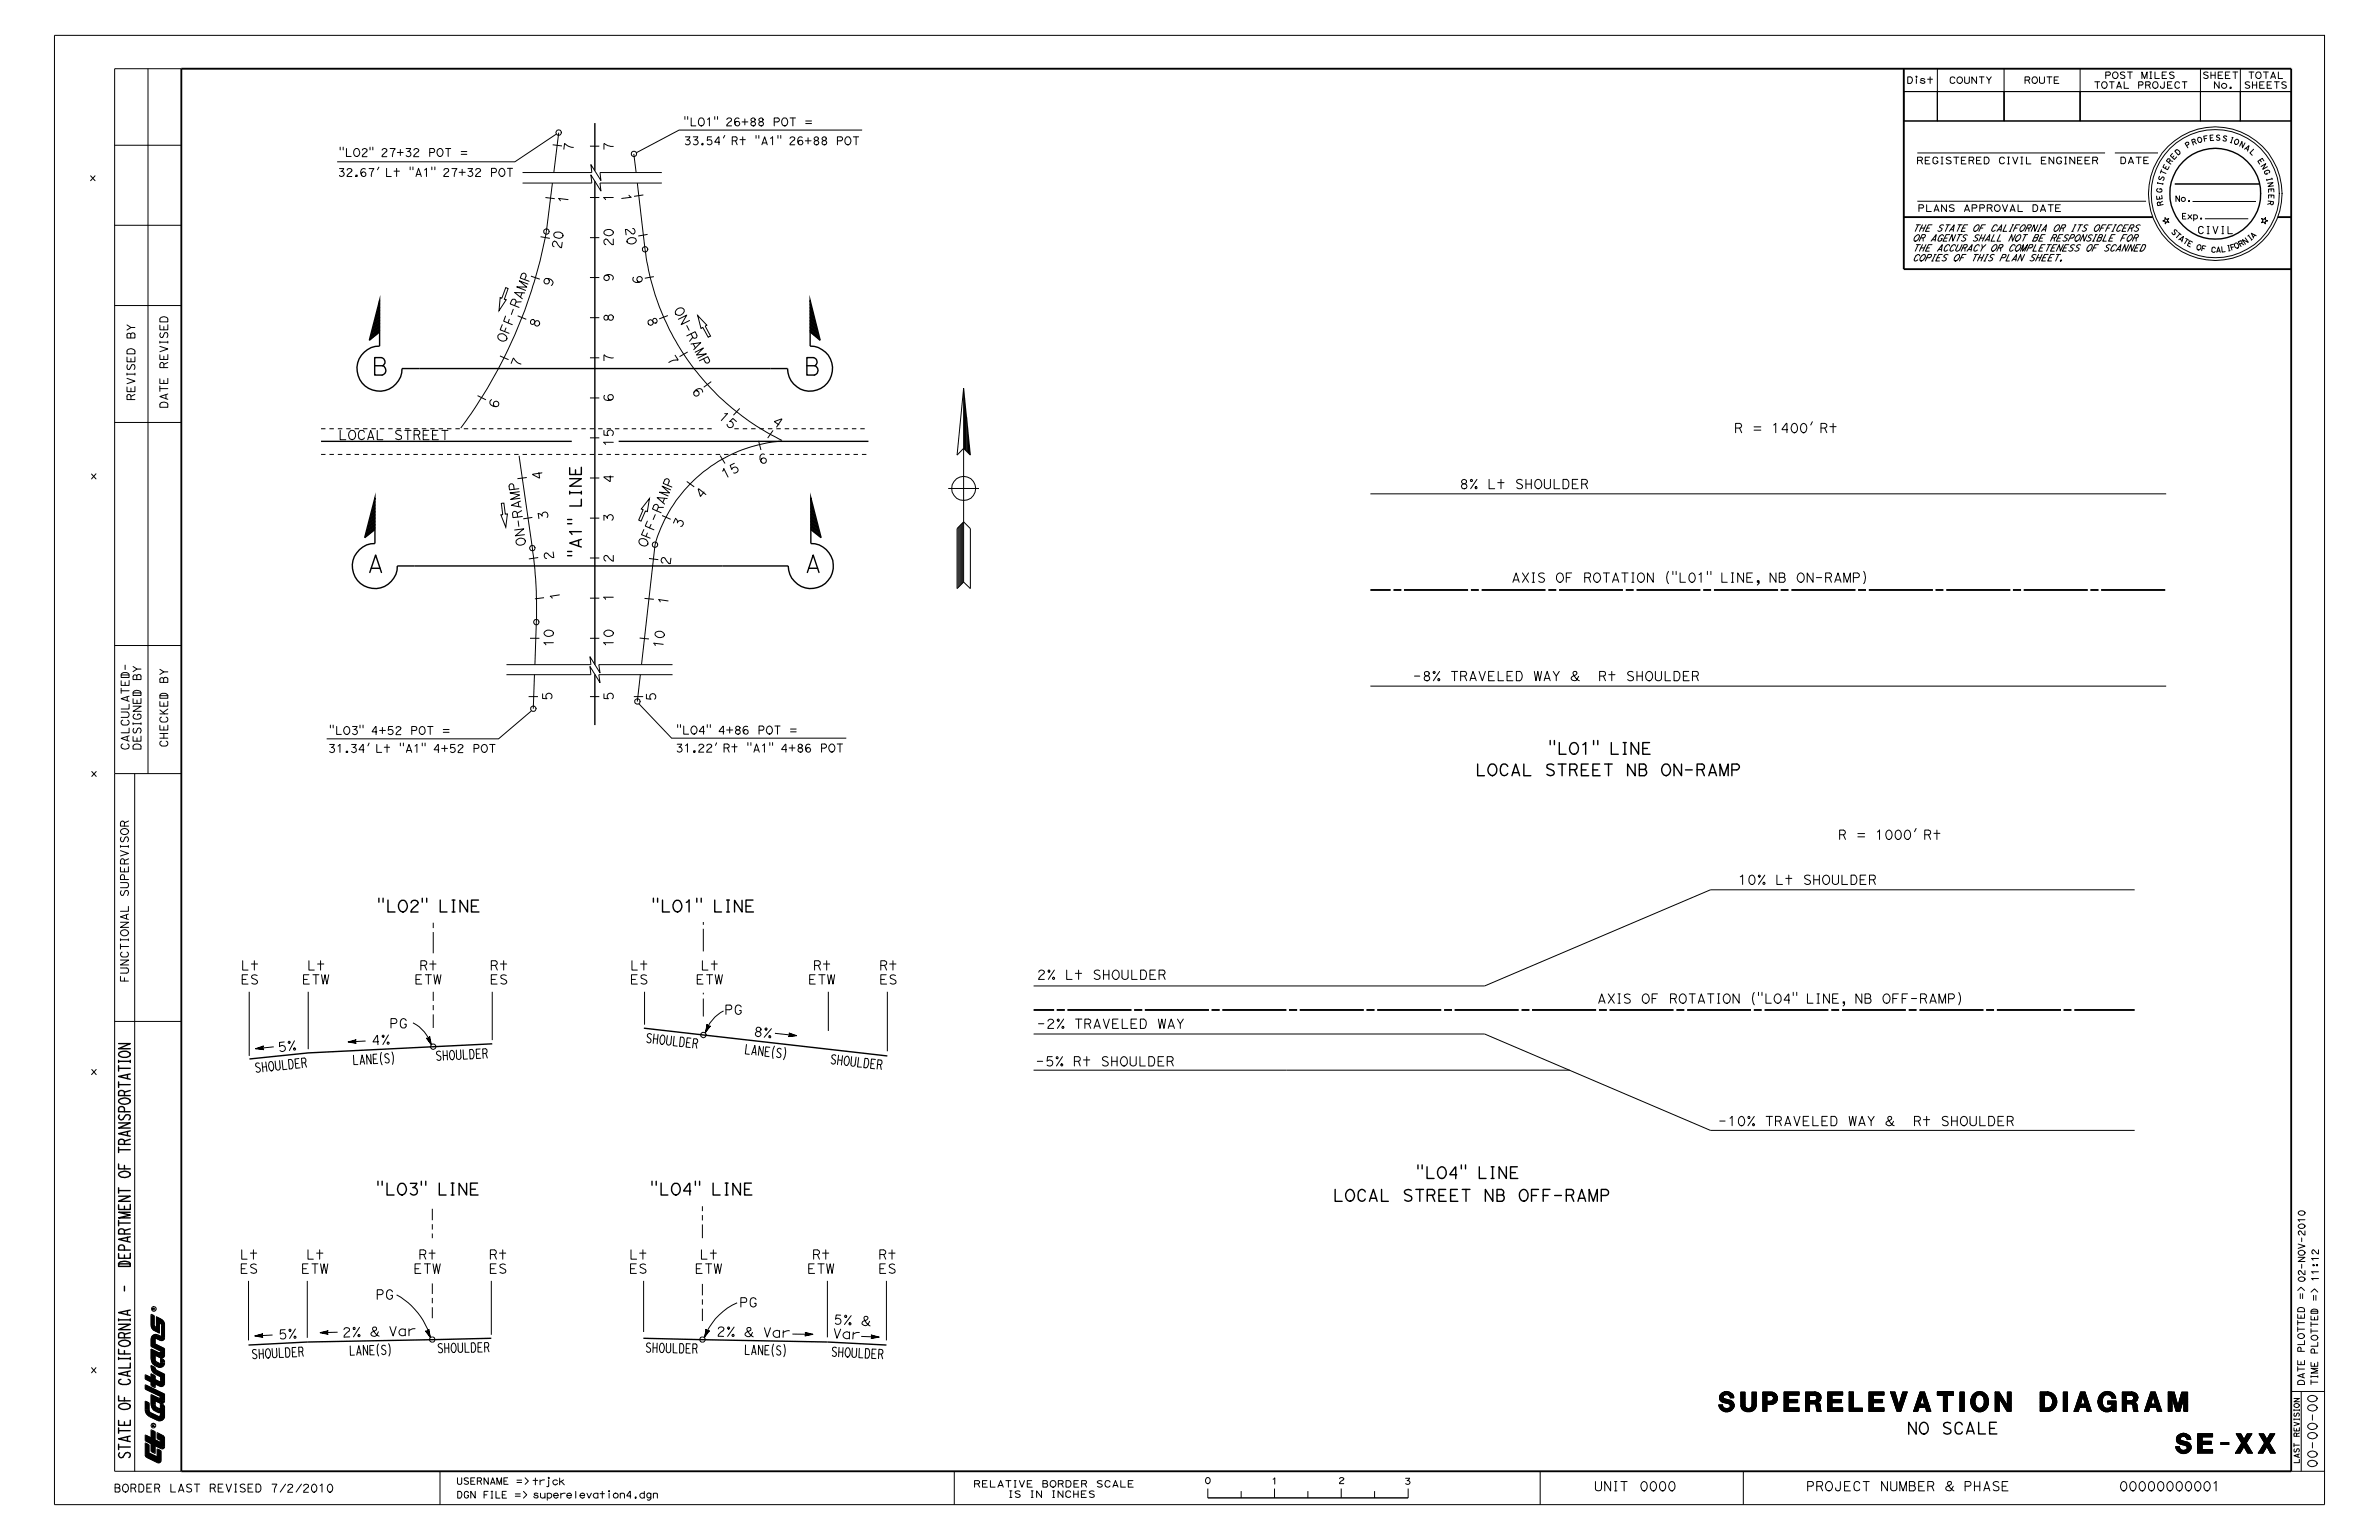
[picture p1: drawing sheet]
<svg xmlns="http://www.w3.org/2000/svg" width="432mm" height="279mm" viewBox="0 0 432 279" stroke-linecap="round" stroke-linejoin="round" font-family="sans-serif">
<defs><g id="words">
<g font-size="3.1">
<text x="311.9" y="256.1">SUPERELEVATION DIAGRAM</text>
<text x="394.9" y="263.7">SE-XX</text>
</g>
<g font-size="2.8">
<text x="67.4" y="68.1">B</text>
<text x="145.9" y="68.1">B</text>
<text x="66.5" y="103.9">A</text>
<text x="146" y="103.9">A</text>
</g>
<text font-size="2.2" x="135" y="245.8" transform="rotate(1 135 245.8)">LANE(S)</text>
<text font-size="2.1" x="79.3" y="245.5" transform="rotate(-1 79.3 245.5)">SHOULDER</text>
<g font-size="2">
<text x="62.1" y="242.6" transform="rotate(-1 62.1 242.6)">2 %</text>
<text x="67.2" y="242.5" transform="rotate(-1 67.2 242.5)">&amp;</text>
<text x="70.5" y="242.4" transform="rotate(-1 70.5 242.4)">V a r</text>
</g>
<g font-size="1.9">
<text x="267.7" y="140.7">LOCAL STREET NB ON-RAMP</text>
<text x="68.4" y="165.5">&quot;LO2&quot; LINE</text>
<text x="241.9" y="218">LOCAL STREET NB OFF-RAMP</text>
<text x="346" y="260.2">NO SCALE</text>
<text x="23.6" y="264.8" transform="rotate(-90 23.6 264.8)">STATE OF CALIFORNIA - DEPARTMENT OF TRANSPORTATION</text>
</g>
<text font-size="1.8" x="46.3" y="194.6" transform="rotate(-6 46.3 194.6)">SHOULDER</text>
<g font-size="1.7">
<text x="117.1" y="245.3" transform="rotate(1 117.1 245.3)">SHOULDER</text>
<text x="130" y="242.4" transform="rotate(1 130 242.4)">2 %</text>
<text x="135.1" y="242.5" transform="rotate(1 135.1 242.5)">&amp;</text>
<text x="138.4" y="242.6" transform="rotate(1 138.4 242.6)">V a r</text>
</g>
<g font-size="1.6">
<text x="150.6" y="193" transform="rotate(7 150.6 193)">SHOULDER</text>
<text x="188" y="193.4">-5% Rt SHOULDER</text>
<text x="134.1" y="237.2">PG</text>
</g>
<g font-size="1.5">
<text x="104" y="27.6" transform="rotate(-85 104 27.6)">7</text>
<text x="113.4" y="41.3" transform="rotate(81 113.4 41.3)">2 0</text>
<text x="101.8" y="45.3" transform="rotate(-83 101.8 45.3)">2 0</text>
<text x="111.3" y="44.8" transform="rotate(-90 111.3 44.8)">20</text>
<text x="100" y="52.3" transform="rotate(-65 100 52.3)">9</text>
<text x="111.3" y="51.2" transform="rotate(-90 111.3 51.2)">9</text>
<text x="114.9" y="49.8" transform="rotate(90 114.9 49.8)">9</text>
<text x="97.6" y="59.7" transform="rotate(-72 97.6 59.7)">8</text>
<text x="111.3" y="58.5" transform="rotate(-90 111.3 58.5)">8</text>
<text x="117.3" y="57.8" transform="rotate(69 117.3 57.8)">8</text>
<text x="122.2" y="56.2" transform="rotate(63 122.2 56.2)">O N - R A M P</text>
<text x="91.6" y="62.3" transform="rotate(-69 91.6 62.3)">O F F - R A M P</text>
<text x="94.2" y="66.9" transform="rotate(-68 94.2 66.9)">7</text>
<text x="125.5" y="70.8" transform="rotate(61 125.5 70.8)">6</text>
<text x="90" y="74.3" transform="rotate(-63 90 74.3)">6</text>
<text x="111.3" y="73" transform="rotate(-90 111.3 73)">6</text>
<text x="130.3" y="75.8" transform="rotate(42 130.3 75.8)">1 5</text>
<text x="61.4" y="79.8">LOCAL STREET</text>
<text x="131.4" y="86.9" transform="rotate(-28 131.4 86.9)">1 5</text>
<text x="264.9" y="88.7">8% Lt SHOULDER</text>
<text x="99.5" y="94.3" transform="rotate(-97 99.5 94.3)">3</text>
<text x="111.3" y="94.8" transform="rotate(-90 111.3 94.8)">3</text>
<text x="123.5" y="96" transform="rotate(-63 123.5 96)">3</text>
<text x="127.4" y="90.7" transform="rotate(-52 127.4 90.7)">4</text>
<text x="95.4" y="99" transform="rotate(-97 95.4 99)">O N - R A M P</text>
<text x="100.6" y="101.5" transform="rotate(-99 100.6 101.5)">2</text>
<text x="117.2" y="99.5" transform="rotate(-67 117.2 99.5)">O F F - R A M P</text>
<text x="111.3" y="102.1" transform="rotate(-90 111.3 102.1)">2</text>
<text x="121.6" y="102.6" transform="rotate(-83 121.6 102.6)">2</text>
<text x="121.1" y="109.9" transform="rotate(-81 121.1 109.9)">1</text>
<text x="256.4" y="123.5">-8% TRAVELED WAY &amp;</text>
<text x="289.3" y="123.5">Rt SHOULDER</text>
<text x="100.1" y="127.2" transform="rotate(-90 100.1 127.2)">5</text>
<text x="111.3" y="127.2" transform="rotate(-90 111.3 127.2)">5</text>
<text x="119" y="127.3" transform="rotate(-90 119 127.3)">5</text>
<text x="315.4" y="160.5">10% Lt SHOULDER</text>
<text x="43.6" y="178.6">ES</text>
<text x="76.1" y="176">Rt</text>
<text x="88.9" y="176">Rt</text>
<text x="88.9" y="178.6">ES</text>
<text x="114.3" y="178.6">ES</text>
<text x="147.5" y="176">Rt</text>
<text x="159.5" y="176">Rt</text>
<text x="159.5" y="178.6">ES</text>
<text x="188.2" y="177.7">2% Lt SHOULDER</text>
<text x="131.4" y="184">PG</text>
<text x="50.4" y="190.9" transform="rotate(-6 50.4 190.9)">5 %</text>
<text x="70.6" y="186.5">PG</text>
<text x="188.2" y="186.6">-2% TRAVELED WAY</text>
<text x="63.9" y="193.2" transform="rotate(-3 63.9 193.2)">L A N E (S)</text>
<text x="79.1" y="192.4" transform="rotate(-3 79.1 192.4)">SHOULDER</text>
<text x="346.3" y="204.3">Rt SHOULDER</text>
<text x="43.5" y="231">ES</text>
<text x="75.9" y="228.5">Rt</text>
<text x="88.7" y="228.5">Rt</text>
<text x="88.7" y="231">ES</text>
<text x="114.2" y="231">ES</text>
<text x="147.3" y="228.5">Rt</text>
<text x="159.4" y="228.5">Rt</text>
<text x="159.4" y="231">ES</text>
<text x="68.1" y="235.7">PG</text>
<text x="151.2" y="240.2" transform="rotate(3 151.2 240.2)">5 %</text>
<text x="45.6" y="246.6" transform="rotate(-3 45.6 246.6)">SHOULDER</text>
<text x="150.8" y="246.1" transform="rotate(3 150.8 246.1)">SHOULDER</text>
<text x="327.8" y="270.5">PROJECT NUMBER &amp; PHASE</text>
</g>
<g font-size="1.4">
<text x="401.2" y="45.8" transform="rotate(3 401.2 45.8)">C</text>
<text x="140" y="76.8" transform="rotate(36 140 76.8)">4</text>
<text x="137.8" y="84.2" transform="rotate(-11 137.8 84.2)">6</text>
<text x="136.7" y="188" transform="rotate(6 136.7 188)">8 %</text>
<text x="50.5" y="243" transform="rotate(-3 50.5 243)">5 %</text>
</g>
<g font-size="1.3">
<text x="124" y="22.8">&quot;LO1&quot; 26+88 POT =</text>
<text x="61.5" y="28.4">&quot;LO2&quot; 27+32 POT =</text>
<text x="124.1" y="26.3">33.54' Rt &quot;A1&quot; 26+88 POT</text>
<text x="61.2" y="32">32.67' Lt &quot;A1&quot; 27+32 POT</text>
<text x="24.5" y="72.7" transform="rotate(-90 24.5 72.7)">REVISED BY</text>
<text x="30.5" y="74.1" transform="rotate(-90 30.5 74.1)">DATE REVISED</text>
<text x="23.4" y="136.2" transform="rotate(-90 23.4 136.2)">CALCULATED-</text>
<text x="25.6" y="136.2" transform="rotate(-90 25.6 136.2)">DESIGNED BY</text>
<text x="30.4" y="135.7" transform="rotate(-90 30.4 135.7)">CHECKED BY</text>
<text x="59.5" y="136.5">31.34' Lt &quot;A1&quot; 4+52 POT</text>
<text x="59.7" y="133.3">&quot;LO3&quot; 4+52 POT =</text>
<text x="122.6" y="136.5">31.22' Rt &quot;A1&quot; 4+86 POT</text>
<text x="122.7" y="133.2">&quot;LO4&quot; 4+86 POT =</text>
<text x="23.3" y="178.2" transform="rotate(-90 23.3 178.2)">FUNCTIONAL SUPERVISOR</text>
<text x="117.1" y="189.2" transform="rotate(6 117.1 189.2)">S H O U L D E R</text>
<text x="135" y="191.2" transform="rotate(7 135 191.2)">L A N E (S )</text>
<text x="20.6" y="270.7">BORDER LAST REVISED 7/2/2010</text>
</g>
<text font-size="1.2" x="398.8" y="42.4">CIVIL</text>
<g font-size="1.1">
<text x="346" y="15.2">Dist</text>
<text x="353.7" y="15.2">COUNTY</text>
<text x="367.3" y="15.2">ROUTE</text>
<text x="380" y="16">TOTAL PROJECT</text>
<text x="382" y="14.3">POST MILES</text>
<text x="399.7" y="14.2">SHEET</text>
<text x="401.7" y="16">No.</text>
<text x="407.2" y="16.1">SHEETS</text>
<text x="347.8" y="29.7">REGISTERED CIVIL ENGINEER</text>
<text x="348" y="38.4">PLANS APPROVAL DATE</text>
<text x="347.1" y="42">THE STATE OF CALIFORNIA OR ITS OFFICERS</text>
<text x="347.1" y="43.8">OR AGENTS SHALL NOT BE RESPONSIBLE FOR</text>
<text x="347.1" y="45.6">THE ACCURACY OR COMPLETENESS OF SCANNED</text>
<text x="347.1" y="47.4">COPIES OF THIS PLAN SHEET.</text>
<text x="418.3" y="232.7" transform="rotate(-90 418.3 232.7)">02-NO</text>
<text x="420.8" y="232.6" transform="rotate(-90 420.8 232.6)">11:12</text>
<text x="82.8" y="269.3">USERNAME =&gt; trjck</text>
<text x="176.6" y="269.8">RELATIVE BORDER SCALE</text>
<text x="82.8" y="271.8">DGN FILE =&gt;</text>
<text x="96.7" y="271.8">superele</text>
<text x="182.9" y="271.7">IS IN INCHES</text>
</g>
<g font-size="1">
<text x="397.9" y="26.4" transform="rotate(-18 397.9 26.4)">R</text>
<text x="404.4" y="25.8" transform="rotate(16 404.4 25.8)">I</text>
<text x="407.2" y="27" transform="rotate(30 407.2 27)">A</text>
<text x="242.8" y="269.2">2</text>
<text x="254.8" y="269.3">3</text>
</g>
<g font-size=".9">
<text x="393.9" y="29.9" transform="rotate(-52 393.9 29.9)">R</text>
<text x="394.5" y="29.1" transform="rotate(-47 394.5 29.1)">E</text>
<text x="396.9" y="26.9" transform="rotate(-32 396.9 26.9)">P</text>
<text x="398.9" y="26" transform="rotate(-15 398.9 26)">O</text>
<text x="400" y="25.7" transform="rotate(-10 400 25.7)">F</text>
<text x="403.2" y="25.5" transform="rotate(13 403.2 25.5)">S</text>
<text x="408.2" y="27.6" transform="rotate(43 408.2 27.6)">L</text>
<text x="409.7" y="29.2" transform="rotate(54 409.7 29.2)">E</text>
<text x="392.4" y="35.1" transform="rotate(-87 392.4 35.1)">G</text>
<text x="392.5" y="33.9" transform="rotate(-79 392.5 33.9)">I</text>
<text x="392.6" y="33" transform="rotate(-74 392.6 33)">S</text>
<text x="392.9" y="31.9" transform="rotate(-69 392.9 31.9)">T</text>
<text x="410.8" y="31" transform="rotate(65 410.8 31)">G</text>
<text x="411.3" y="32.2" transform="rotate(74 411.3 32.2)">I</text>
<text x="411.7" y="34.1" transform="rotate(87 411.7 34.1)">E</text>
<text x="411.8" y="35.2" transform="rotate(90 411.8 35.2)">E</text>
<text x="392.5" y="36.3" transform="rotate(-96 392.5 36.3)">E</text>
<text x="392.6" y="37.3" transform="rotate(-103 392.6 37.3)">R</text>
<text x="394.7" y="36.6">No.</text>
<text x="395.9" y="39.8">Exp.</text>
<text x="411.7" y="36.3" transform="rotate(96 411.7 36.3)">R</text>
<text x="394" y="42.1" transform="rotate(45 394 42.1)">S</text>
<text x="394.6" y="42.8" transform="rotate(39 394.6 42.8)">T</text>
<text x="396" y="44" transform="rotate(32 396 44)">T</text>
<text x="402.1" y="45.8">A</text>
<text x="406.6" y="44.9" transform="rotate(-29 406.6 44.9)">R</text>
<text x="408.9" y="43.4" transform="rotate(-43 408.9 43.4)">A</text>
<text x="417.3" y="265.6" transform="rotate(-90 417.3 265.6)">LAST REVISION</text>
</g>
<g font-size=".8">
<text x="395.2" y="28.3" transform="rotate(-43 395.2 28.3)">D</text>
<text x="406.3" y="26.5" transform="rotate(27 406.3 26.5)">N</text>
<text x="393.3" y="31" transform="rotate(-65 393.3 31)">E</text>
<text x="395.3" y="43.4" transform="rotate(39 395.3 43.4)">A</text>
<text x="396.9" y="44.5" transform="rotate(27 396.9 44.5)">E</text>
<text x="399.4" y="45.5" transform="rotate(13 399.4 45.5)">F</text>
<text x="404.9" y="45.4" transform="rotate(-16 404.9 45.4)">F</text>
<text x="405.7" y="45.2" transform="rotate(-27 405.7 45.2)">O</text>
<text x="408.3" y="43.8" transform="rotate(-39 408.3 43.8)">I</text>
</g>
<text font-size=".7" x="404.1" y="45.6" transform="rotate(-12 404.1 45.6)">I</text>
<g font-size=".4">
<text x="28.1" y="237.7" transform="rotate(-90 28.1 237.7)">R</text>
<text x="28" y="258.9" transform="rotate(-90 28 258.9)">R</text>
</g>
</g></defs>
<g fill="none" stroke="#000" stroke-width=".25">
<path d="M108 22.3v8.7M108 32.9v87.7M410.3 35.1a8.2 8.2 0 0 1-11 7.8 8.2 8.2 0 0 1-3.6-13.1 8.2 8.2 0 0 1 13.5 1.2 7.6 7.6 0 0 1 1.1 4.2M68.9 55.7l-1.5 5.7M68.9 56.9l-1.1 4.2M68.9 58.1l-.7 2.7M68.9 59.2l-.3 1.3M68.9 55.1l-1.7 6.5M68.9 56.3l-1.3 5M68.9 57.5l-.9 3.4M68.9 58.7l-.5 1.9M68.9 59.8l-.1 .5"/>
<path d="M147 55.7l1.5 5.7M147 56.9l1.1 4.2M147 58.1l.7 2.7M147 59.2l.3 1.3M147 55.1l1.7 6.5M147 56.3l1.3 5M147 57.5l.9 3.4M147 58.7l.5 1.9M147 59.8l.1 .5M68.9 60.2l-1.9 1.5 1.9-7.2v8.3a4.1 4.1 0 0 0-4.1 4.1 4.1 4.1 0 0 0 4.1 4.1 4.1 4.1 0 0 0 4.1-4.1h69.9a4.1 4.1 0 0 0 4.1 4.1 4.1 4.1 0 0 0 4.1-4.1 4.1 4.1 0 0 0-4.1-4.1v-8.3l1.9 7.2-1.9-1.5M69.5 66.4a.8 .8 0 0 0 .4-.9 .8 .8 0 0 0-.7-.6h-1.2v3.2h1.4M147.9 66.4a.8 .8 0 0 0 .4-.9 .8 .8 0 0 0-.7-.6h-1.1v3.2h1.3"/>
<path d="M58.3 80.1h45.5M68.1 96.1l-1.9 1.5 1.9-7.3v8.3a4.1 4.1 0 0 0-4.2 4.1 4.1 4.1 0 0 0 4.1 4.1 4.1 4.1 0 0 0 4.1-4.1h71a4.1 4.1 0 0 0 4 4.1 4.1 4.1 0 0 0 4.2-4.1 4.1 4.1 0 0 0-4.1-4.1v-8.3l1.8 7.3-1.8-1.5M68.1 91.5l-1.5 5.8M68.1 92.7l-1.1 4.2M68.1 93.9l-.8 2.7M68.1 95.1l-.4 1.2M68.1 90.9l-1.7 6.5M68.1 92.1l-1.3 5M68.1 93.3l-.9 3.5M68.1 94.5l-.6 2M68.1 95.7l-.2 .5M103 94.3h.8"/>
<path d="M103 95h.8M103.4 89.4h2.1M103.4 89.1v.5M103.4 86.8h2.1l-2.1 1.4h2.1M104.5 85.2v.9M105 98v1.1M105.5 96.5h-2.1l.4 .5M105.5 90.6v1.2h-2.1M105.5 97.9l-2.1 .6 2.1 .8M105.5 84.8v1.3h-2.1v-1.2M105.5 89.1v.5M112.3 80.1h45.3"/>
<path d="M147.2 91.5l1.5 5.8M147.2 92.7l1 4.2M147.2 93.9l.6 2.7M147.2 95.1l.3 1.2M147.2 90.9l1.6 6.5M147.2 92.1l1.2 5M147.2 93.3l.9 3.5M147.2 94.5l.5 2M147.2 95.7l.1 .5M67.1 103.9l1.1-3.2 1 3.2M103 100.1h.8M103 100.8h.8"/>
<path d="M146.5 103.9l1.1-3.2 1.1 3.2M108 122.4v9.2M268.2 138.6v2.1h1.2M272.4 139l.4-.4h.4l.5 .4M276.6 138.6v2.1h1.3M281.4 134.3v.8M282 138.8a.83 .83 0 0 0-1.2 .1v.4l.1 .1M282.1 134.3v.8M282.8 138.6h1.4M283 134.7v2.1h1.2M283.5 138.6v2.1M285.7 136.8a1.08 1.08 0 0 0 .8-1 1.08 1.08 0 0 0-.9-1.1 1.09 1.09 0 0 0-.7 1.1 1.09 1.09 0 0 0 .9 1"/>
<path d="M285.8 139.6a.51 .51 0 0 0 .5-.5 .51 .51 0 0 0-.5-.5h-.9v2.1M287.3 135.1l.5-.4v2.1M288.3 138.6h-1.3v2.1h1.4M289.2 134.3v.8M290 134.3v.8M290.3 138.6h-1.2v2.1h1.3M291.2 138.6h1.4M292 138.6v2.1M292.5 134.7v2.1h1.2M294.6 134.7h.6M294.6 136.8h.6M294.9 134.7v2.1"/>
<path d="M296.8 138.6v2.1l-1.4-2.1v2.1M297.4 134.7v2.1l-1.3-2.1v2.1M298.2 135.8h.8M298.5 139.6l.2-.2a.52 .52 0 0 0-.4-.8h-.8v2.1h.9M299.4 134.7h-1.2v2.1h1.3M305.2 138.6v2.1l-1.4-2.1v2.1M308.9 139.6a.51 .51 0 0 0 .5-.5 .51 .51 0 0 0-.5-.5h-.9v2.1M315.2 139.7a.57 .57 0 0 0 .4-.9l-.2-.2h-1.1v2.1M271 140.7a1.04 1.04 0 0 1-.9-1.1 1.04 1.04 0 0 1 1-1 1.15 1.15 0 0 1 .6 1.2 1.15 1.15 0 0 1-.8 .9M274.4 140.7l.7-2.1 .7 2.1M302.5 140.7a1.04 1.04 0 0 1-.9-1.1 1.04 1.04 0 0 1 1-1 1.15 1.15 0 0 1 .6 1.1 1.15 1.15 0 0 1-.8 1M310.2 140.7l.6-2.1 .8 2.1"/>
<path d="M312.2 140.7v-2.1l.7 2.1 .8-2.1v2.1M68.8 163v.7M69.5 163v.7M70.4 163.3v2.2h1.3M73.2 165.4a1.04 1.04 0 0 1-.9-1.1 1.04 1.04 0 0 1 1-1 1.15 1.15 0 0 1 .6 1.2 1.15 1.15 0 0 1-.8 1M75.9 163.8a.67 .67 0 0 0-.7-.5 .67 .67 0 0 0-.6 .5M76.6 163v.7M77.4 163v.7M79.9 163.3v2.2h1.2M82.1 163.3h.5M82.3 163.3v2.2M84.9 163.3v2.2l-1.4-2.2v2.2"/>
<path d="M86.8 163.3h-1.2v2.2h1.3M118.6 163v.7M119.4 163v.7M120.2 163.3v2.2h1.3M123 165.4a1.04 1.04 0 0 1-.9-1.1 1.04 1.04 0 0 1 1.1-1 1.15 1.15 0 0 1 .6 1.2 1.15 1.15 0 0 1-.8 1M124.6 163.7l.5-.4v2.2M126.5 163v.7M127.3 163v.7M129.7 163.3v2.2h1.3M131.9 163.3h.5M131.9 165.5h.5M132.1 163.3v2.2"/>
<path d="M134.7 163.3v2.2l-1.4-2.2v2.2M135.4 164.4h.9M136.7 163.3h-1.3v2.2h1.4M21.5 192.4v.4M21.5 193.4v.9M21.5 196.3v1M21.5 196.8h2.1M21.5 193.8h2.1M21.5 192.6h2.1M21.5 189.3h2.1l-2.1 1h2.1M22.6 198.1a.61 .61 0 0 0-1.1 0v.7h2.1M23.6 199.7v.2a1.39 1.39 0 0 1-2.1-.1v-.1a1.39 1.39 0 0 1 2.1 0v.1"/>
<path d="M23.6 194.8l-2.1 .5 2.1 .5M23.6 191.2v.3l-.3 .2a1.27 1.27 0 0 1-1.8-.4v-.1a1.23 1.23 0 0 1 2.1 .1M89.3 189.4l-33.4 1.6-10.6 1.1M116.9 186.5l44.2 5.1M21.5 211.2v.9h2.1M21.5 208.1v1M21.5 215.5v1M21.5 216h2.1M21.5 208.6h2.1M21.5 217h2.1l-2.1 1h2.1M21.5 203.7h2.1l-2.1 1h2.1M21.7 202.3l-.2 .5 .2 .3 .3 .1 .3-.1"/>
<path d="M22.6 207a.58 .58 0 0 0-.5-.3 .58 .58 0 0 0-.6 .3v.6h2.1M22.6 201.1a.57 .57 0 0 0-.5-.4 .57 .57 0 0 0-.6 .4v.6h2.1M23.6 219.9h-2.1l2.1 .6-2.1 .5h2.1M23.6 218.5v.9h-2.1v-.8M23.6 213v.2a1.39 1.39 0 0 1-2.1-.1v-.1a1.39 1.39 0 0 1 2.1 0v.1M23.6 205.2l-2.1 .5 2.1 .4M68.6 214.3v.7M69.4 214.3v.7M70.3 214.7v2.1h1.2M73 216.8a1.04 1.04 0 0 1-.9-1.1 1.04 1.04 0 0 1 1.1-1 1.15 1.15 0 0 1 .6 1.1 1.15 1.15 0 0 1-.8 1M74.5 214.7h1.1l-.2 .5-.4 .3a.69 .69 0 0 1 .7 .9 .69 .69 0 0 1-1.2 .1M76.5 214.3v.7"/>
<path d="M77.3 214.3v.7M79.7 214.7v2.1h1.3M81.9 214.7h.5M81.9 216.8h.5M82.1 214.7v2.1M84.7 214.7v2.1l-1.4-2.1v2.1M85.4 215.8h.9M86.7 214.7h-1.3v2.1h1.4M118.3 214.3v.7M119.1 214.3v.7M120 214.7v2.1h1.2M122.7 216.8a1.04 1.04 0 0 1-.8-1.1 1.04 1.04 0 0 1 1-1 1.17 1.17 0 0 1 .6 1.1 1.17 1.17 0 0 1-.8 1"/>
<path d="M125.4 216.1h-1.3l1-1.4h.1v2.1M126.2 214.3v.7M127 214.3v.7M129.4 214.7v2.1h1.3M131.6 214.7h.5M131.6 216.8h.5M131.9 214.7v2.1M134.4 214.7v2.1l-1.4-2.1v2.1M135.1 215.8h.9M136.4 214.7h-1.3v2.1h1.4M242.3 215.8v2.2h1.3M245.1 217.9a1.04 1.04 0 0 1-.9-1.1 1.04 1.04 0 0 1 1.1-1 1.15 1.15 0 0 1 .6 1.2 1.15 1.15 0 0 1-.9 1"/>
<path d="M246.6 216.3a.64 .64 0 0 1 .6-.5 .64 .64 0 0 1 .6 .5M248.6 218l.7-2.2 .7 2.2M250.8 215.8v2.2h1.2M256.1 216a.75 .75 0 0 0-1.2 .3l.2 .3M257 215.8h1.4M257.4 211.3v.8M257.7 215.8v2.2M258.1 211.3v.8M259 211.7v2.1h1.3M259.9 216.9a.53 .53 0 0 0 .5-.6 .53 .53 0 0 0-.5-.5h-.8v2.2M261.7 213.8a1.08 1.08 0 0 0 .8-1.1 1.08 1.08 0 0 0-.9-1 1.1 1.1 0 0 0-.7 1.1 1.1 1.1 0 0 0 .9 1M262.4 215.8h-1.2v2.2h1.3"/>
<path d="M264.4 213.1h-1.2l.9-1.4 .1 2.1M264.5 215.8h-1.2v2.2h1.3M265.2 211.3v.8M265.4 215.8h1.4M266 211.3v.8M266.1 215.8v2.2M268.5 211.7v2.1h1.2M270.7 211.7h.5M270.7 213.8h.5M270.9 211.7v2.1M271 215.8v2.2l-1.4-2.2v2.2M272.7 216.8a.57 .57 0 0 0 .2-.6 .57 .57 0 0 0-.4-.4h-.8v2.2h.9"/>
<path d="M273.4 211.7v2.1l-1.3-2.1v2.1M274.2 212.7h.9M275.4 211.7h-1.2v2.1h1.3M276.6 217.9a1.04 1.04 0 0 1-.8-1.1 1.04 1.04 0 0 1 1-1 1.17 1.17 0 0 1 .6 1.2 1.17 1.17 0 0 1-.9 1M279.3 215.8h-1.3v2.2M281.3 215.8h-1.2v2.2M285.2 216.9l.3-.2 .1-.4-.1-.3-.3-.2h-.9v2.2M286.4 218l.7-2.2 .7 2.2M288.4 218v-2.2l.8 2.2 .7-2.2v2.2M291.5 216.9a.56 .56 0 0 0 .5-.6 .56 .56 0 0 0-.5-.5h-.9v2.2M21.5 229.3h2.1v.5h-2.1zM21.5 229.3a1.42 1.42 0 0 1 2.1 0"/>
<path d="M21.5 221.4v1M21.5 239.3v.3M21.5 239.5h2.1M21.5 221.9h2.1M22.6 226.2a.57 .57 0 0 0-.5-.4 .57 .57 0 0 0-.6 .4v.6h2.1M22.6 223.2a.61 .61 0 0 0-1.1 0v.7h2.1M23.6 237.7l-2.1 .4 2.1 .6M23.6 227.4v.9h-2.1v-.9M23.6 224.4l-2.1 .5 2.1 .5M21.5 253.3v.8h2.1M21.5 244.8v.8h2.1M21.5 246.3v.4"/>
<path d="M21.5 259.1v.9M21.5 259.6h2.1M21.5 246.5h2.1M21.5 240.3h2.1l-2.1 .9h2.1M21.9 250.3h-.2l-.2 .3 .1 .3 .3 .2M22.6 242.1a.61 .61 0 0 0-1.1 0v.6h2.1M23.6 247.3v.9h-2.1M23.6 257.7v.9h-2.1v-.9M23.6 255.1a.77 .77 0 0 1-.9 .6l-.7-.1-.4-.2-.1-.3a1.23 1.23 0 0 1 2.1 .1M23.6 248.7l-2.1 .5 2.1 .5M23.6 243.6v.2a1.5 1.5 0 0 1-2 .1l-.1-.2a1.16 1.16 0 0 1 1.2-.6l.6 .2 .3 .2v.2M27.5 259.6v3.6"/>
<path d="M28 259.8v3.7M89.2 242.8l-33.4 .7-10.7 .5M116.8 242.8l33.4 .7 10.7 .5M347.8 258v2.2l-1.4-2.2v2.2M354 258.2a.71 .71 0 0 0-.8-.2 .71 .71 0 0 0-.4 .7l.2 .1M354.9 258.5a.64 .64 0 0 1 .7-.5 .64 .64 0 0 1 .6 .5M359.1 258v2.2h1.3M362.4 258h-1.3v2.2h1.3M21.5 262v1M21.5 262.5h2.1M21.7 263.6l-.2 .5 .2 .3 .3 .1 .3-.1M23.6 260.5l-2.1 .5 2.1 .6"/>
<path d="M26.5 260.5v.8M26.5 262v1.9M26.9 262.2v1.6M28.6 260.1v.8M28.6 263v1.6M29.7 261l-.1 1.4M219.2 271.8h36.4M349.3 260.2a1.04 1.04 0 0 1-.9-1.1 1.04 1.04 0 0 1 1-1 1.15 1.15 0 0 1 .6 1.1 1.15 1.15 0 0 1-.8 1M356.9 260.2l.7-2.2 .7 2.2"/>
</g>
<g fill="none" stroke="#000" stroke-width=".18">
<path d="M9.9 6.4h412v266.6h-412zM26.9 12.5v127.9M32.9 12.5h-12.1v254.4h12.1M345.5 16.6h6.1v5.3h-6.1zM345.5 16.6h70.4M346.3 13.9h.4a.51 .51 0 0 1 .4 .8l-.3 .4h-.5zM347.8 14l.2-.1-.2-.1v.2h.1M350.3 13.9v1.2M351.6 16.6h12.1v5.3h-12.1zM351.6 12.5v9.4M354 14.2a.44 .44 0 0 1 .4-.3 .44 .44 0 0 1 .4 .3M355.7 15.1a.58 .58 0 0 0 .5-.6 .58 .58 0 0 0-.7-.5 .61 .61 0 0 0-.3 .7 .61 .61 0 0 0 .6 .4"/>
<path d="M356.6 13.9v.9M357.4 13.9v.9M358.8 13.9v1.2l-.9-1.2v1.2M359.3 13.9h.8M359.7 13.9v1.2M360.6 13.9l.4 .6 .4-.6M363.7 16.6h13.8v5.3h-13.8zM363.7 12.5v9.4M368.1 14.5a.3 .3 0 0 0 .3-.3 .3 .3 0 0 0-.3-.3h-.5v1.2M369.3 15.1a.58 .58 0 0 0 .5-.7 .58 .58 0 0 0-.7-.4l-.1 .1a.61 .61 0 0 0-.2 .7 .61 .61 0 0 0 .6 .3M370.2 13.9v.9M371.1 13.9v.9"/>
<path d="M371.5 13.9h.9M372 13.9v1.2M373.6 13.9h-.7v1.2h.8M377.5 16.6h21.9v5.3h-21.9zM377.5 12.5v9.4M380.2 14.8h.9M380.7 14.8v1.2M382 16l.3-.1 .2-.4a.58 .58 0 0 0-.4-.7 .59 .59 0 0 0-.6 .6 .59 .59 0 0 0 .5 .6M382.8 13.7l.3-.3-.1-.3h-.8v1.1M382.9 14.8h.8M383.3 14.8v1.2M383.9 14.2a.58 .58 0 0 0 .5-.6 .58 .58 0 0 0-.7-.5 .62 .62 0 0 0-.2 .7 .62 .62 0 0 0 .5 .4"/>
<path d="M384.2 16l.4-1.2 .4 1.2M385.6 14.8v1.2h.8M385.6 13.1a.47 .47 0 0 0-.7 .3l.1 .1M386.1 13.1h.9M386.6 13.1v1.1M388.7 15.4a.3 .3 0 0 0 .3-.3 .3 .3 0 0 0-.3-.3h-.5v1.2M388.8 14.2v-1.1l.4 1.1 .5-1.1v1.1M390 15.4l.3-.2-.1-.3-.8-.1v1.2M390.2 13.1h.3M390.4 13.1v1.1M391.1 13.1v1.1h.8M391.2 16l.4-.2a.71 .71 0 0 0-.2-1 .59 .59 0 0 0-.7 .6 .59 .59 0 0 0 .6 .6"/>
<path d="M392.8 14.8v1M393.2 13.1h-.7v1.1h.8M394.2 14.8h-.8v1.2h.9M394.6 13.1a.48 .48 0 0 0-.8 .3l.1 .1M394.8 15.1l.3-.3h.2l.3 .3M396.1 14.8h.8M396.5 14.8v1.2M399.4 16.6h7.2v5.3h-7.2zM399.4 12.5v9.4M400.7 13.1a.47 .47 0 0 0-.7 .3l.1 .1M401.3 13.1v1.1M402.1 13.1v1.1"/>
<path d="M402.8 14.8v1.2l-.9-1.2v1.2M403.4 13.1h-.8v1.1h.9M404.7 13.1h-.8v1.1h.9M405.3 13.1h.9M405.7 13.1v1.1M406.6 16.6h9.3v5.3h-9.3zM406.6 12.5v9.4M408.2 13.1h.9M408.3 14.9a.47 .47 0 0 0-.8 .3l.1 .1M408.6 13.1v1.1M408.8 14.8v1.2M409.6 14.8v1.2"/>
<path d="M409.9 14.2h.1a.58 .58 0 0 0 .4-.7l-.2-.4a.58 .58 0 0 0-.8 .5 .58 .58 0 0 0 .6 .6M410.8 13.1h.9M411 14.8h-.9v1.2h.9M411.3 13.1v1.1M412.1 14.2l.5-1.1 .4 1.1M412.3 13.9h.6M412.3 14.8h-.8v1.2h.8M412.8 14.8h.9M413.2 14.8v1.2M413.5 13.1v1.1h.8M414.9 14.9a.47 .47 0 0 0-.7 .3l.1 .1M16.4 31.9l.9 .9"/>
<path d="M17.3 31.9l-.9 .9M20.8 26.4h12.1M61.6 30.6h.8l-.3 .4-.2 .1M61.7 26.7v.5M62.3 26.7v.5M62.9 26.9v1.5h.8M63 30.9l.3-.3 .5 .1 .1 .2M64.7 28.4h.1a.71 .71 0 0 0 .5-.8l-.2-.4a.53 .53 0 0 0-.6-.2 .53 .53 0 0 0-.3 .5l.2 .7 .4 .2M65.8 27.2v-.1a.48 .48 0 0 1 .8 .1M66.3 30.7l-.4-.1a.69 .69 0 0 0-.4 .9M67 30.6h.8l-.3 .6-.1 .8M67.2 26.7v.5"/>
<path d="M67.7 26.7v.5M68.8 30.3l-.3 .5M69.4 27.2v-.1a.5 .5 0 0 1 .8 0v.1M70.2 30.5v1.5h.8M70.8 26.9l.9 .1a1.88 1.88 0 0 0-.5 1.4M72 30.5v1.5M73.7 26.9h.8l-.1 .4-.4 .2M74.4 30.3v.5M75 30.3v.5M75.1 27.2h.1a.46 .46 0 0 1 .4-.3 .46 .46 0 0 1 .4 .3M75.5 32l.5-1.5 .5 1.5M77.1 30.8l.3-.3v1.5"/>
<path d="M78.4 30.3v.5M78.5 27.7a.36 .36 0 0 0 .4-.4 .36 .36 0 0 0-.3-.4h-.6v1.5M78.9 30.3v.5M79.9 28.4a.73 .73 0 0 0 .5-.8 .73 .73 0 0 0-.7-.7 .78 .78 0 0 0-.3 .8 .78 .78 0 0 0 .5 .7M80.6 30.9l.2-.3h.5l.1 .3M80.9 26.9h.9M81.3 26.9v1.5M82 30.6h.9a1.88 1.88 0 0 0-.5 1.4M84.9 30.6h.8l-.2 .4-.3 .1M86.3 30.9l.3-.3h.4l.2 .3M89.8 31.3l.3-.3-.1-.3-.2-.2h-.6v1.5M91.2 32h-.2a.7 .7 0 0 1-.5-.7l.2-.5 .3-.3a.75 .75 0 0 1 .7 .8 .75 .75 0 0 1-.6 .7"/>
<path d="M92.1 30.5h.9M92.6 30.5v1.5M94.8 33.2h12.6l-.1-1.5 1.8 2.9-.2-1.4h11.2M94.8 31.3h12.6l-.1-1.4 1.8 2.8-.2-1.4h11.2M99 35.8l1.7 .2M100.3 33.2a77.6 77.6 0 0 1-3.6 18.7 84.1 84.1 0 0 1-13.1 25.8M100.3 26.3l1.7 .2M101 24.3l-7.5 5.1h-32.3M101.4 24.1l-.9 7.2M101.9 24v.2l-.4 .3-.4-.1-.2-.3 .2-.5h.3h.3l.2 .5M102.5 26.1l-.2 1M103.1 36.2l-1.7-.2 .3 .4"/>
<path d="M107.1 26.5h1.7M107.1 35.8h1.7M111.3 26.6l-1-.2-.7-.3v1M111.3 35.8h-1.7l.3 .4M114.2 35.4l.3 .4-1.7 .2M115 27.9l.5 3.4M115.5 27.8v.4l-.5 .2-.3-.2-.1-.3 .1-.3 .2-.1 .6 .1v.3M115.7 33.2l1.4 12a44.9 44.9 0 0 0 13 26.3 45 45 0 0 0 11.8 8.4M116.8 35.4l-1.7 .2M124.3 21.1v.6M124.4 24.8h.8l-.1 .3-.4 .3M124.8 21.1v.6"/>
<path d="M125.5 21.4v1.4h.8M125.8 24.8h.8v.3l-.5 .3M127.3 22.8a.73 .73 0 0 0 .6-.7 .73 .73 0 0 0-.8-.7 .77 .77 0 0 0-.4 .8 .77 .77 0 0 0 .7 .6M128.4 21.7l.4-.3v1.4M129.1 24.8h-.7v.7M129.7 21.1v.6M130.2 21.1v.6M130.6 25.8h-.9l.7-1 .1 1.5M131.6 24.6l-.3 .4M131.9 21.7a.45 .45 0 0 1 .5-.3 .45 .45 0 0 1 .4 .3M133.5 25.5a.36 .36 0 0 0 .3-.3 .36 .36 0 0 0-.3-.4h-.6v1.5M134.1 21.5l-.2-.1-.4 .1-.2 .3v.5"/>
<path d="M134.8 24.8v1.5M137.1 21.7l-.2 .3-.5-.1a.36 .36 0 0 1 .2-.5 .36 .36 0 0 1 .5 .3M137.2 24.6v.5M137.7 24.6v.5M138.3 26.3l.5-1.5 .5 1.5M138.5 21.7v.2l-.3 .2-.5-.3 .1-.3 .3-.1 .3 .1 .1 .2M139.8 25.1l.4-.3v1.5M141.1 22.1l.3-.1v-.4l-.2-.2h-.7v1.4M141.2 24.6v.5M141.7 24.6v.5M142.4 22.8a.73 .73 0 0 0 .6-.8 .73 .73 0 0 0-.7-.6 .78 .78 0 0 0-.4 .8 .78 .78 0 0 0 .6 .6M143.4 25.1a.45 .45 0 0 1 .4-.3 .45 .45 0 0 1 .5 .3"/>
<path d="M143.4 21.4h1M143.9 21.4v1.4M145.6 25l-.4-.2a.74 .74 0 0 0-.4 .9M148.5 25.1l-.1 .4-.6-.1a.36 .36 0 0 1 .3-.5 .36 .36 0 0 1 .4 .3M150 25.1l-.2 .4-.5-.1a.36 .36 0 0 1 .2-.5 .36 .36 0 0 1 .5 .3M152.6 25.5a.36 .36 0 0 0 .3-.3 .36 .36 0 0 0-.3-.4h-.6v1.5M153.9 26.3a.81 .81 0 0 0 .3-1.4l-.2-.1a.72 .72 0 0 0-.7 .7 .72 .72 0 0 0 .7 .8M154.9 24.8h1M155.4 24.8v1.5M156.5 23.6h-33.2l-7.8 4.1M345.5 21.9h70.4M348 27.7h34.1"/>
<path d="M348 36.5h41.5M348.6 29.1l.3-.2-.1-.3-.8-.1v1.2M348.8 37.7a.3 .3 0 0 0 .3-.3 .3 .3 0 0 0-.3-.3h-.5v1.3M349.7 37.1v1.3h.8M350.2 28.5h-.8v1.2h.9M350.9 28.8l.2-.3h.3l.3 .3M351 38.4l.5-1.3 .4 1.3M352.3 28.5h.4M352.5 28.5v1.2M353.3 37.1v1.3l-.9-1.3v1.3M354.1 28.6a.48 .48 0 0 0-.8 .2l.1 .2M354.6 28.5h.9"/>
<path d="M354.6 37.2a.51 .51 0 0 0-.8 .2l.1 .2M355.1 28.5v1.2M356.6 38.4l.4-1.3 .5 1.3M356.8 28.5h-.8v1.2h.8M357.9 29.1a.3 .3 0 0 0 .4-.3 .3 .3 0 0 0-.4-.3h-.5v1.2M358.5 37.7a.3 .3 0 0 0 .3-.3 .3 .3 0 0 0-.3-.3h-.6v1.3M359.6 28.5h-.8v1.2h.8M359.9 37.7a.3 .3 0 0 0 .3-.3 .3 .3 0 0 0-.3-.3h-.6v1.3M360.2 28.5h.4a.55 .55 0 0 1 .4 .8l-.3 .4h-.5zM361.3 37.7a.32 .32 0 0 0 .2-.5l-.8-.1v1.3M362.6 38.3l-.1 .1a.62 .62 0 0 1-.5-.7 .62 .62 0 0 1 .6-.6 .62 .62 0 0 1 .5 .7 .62 .62 0 0 1-.6 .6M363 28.8l.2-.3h.3l.3 .3"/>
<path d="M363.5 37.1l.4 1.3 .5-1.3M364.4 28.5h.3M364.6 28.5v1.2M364.8 38.4l.5-1.3 .4 1.3M365.3 28.5l.5 1.2 .4-1.2M366.3 37.1v1.3h.8M366.8 28.5h.3M367 28.5v1.2M367.8 28.5v1.2h.8M369 37.1l.7 .2 .1 .7-.2 .3-.6 .1zM370.4 38.4l.4-1.3 .5 1.3M371.3 28.5h-.8v1.2h.9"/>
<path d="M371.8 37.1h.9M372.2 37.1v1.3M372.8 28.5v1.2l-.9-1.2v1.2M373.4 28.8l.2-.3h.3l.3 .3M374 37.1h-.9v1.3h.9M374.8 28.5h.3M374.9 28.5v1.2M376.6 28.5v1.2l-.9-1.2v1.2M377.9 28.5h-.8v1.2h.8M379.3 28.5h-.9v1.2h.9M380.4 29.1l.3-.2-.1-.3-.8-.1v1.2M383.9 27.7h7.8"/>
<path d="M385 28.5l.7 .1a.75 .75 0 0 1-.1 1.1h-.6zM386.3 29.7l.5-1.2 .4 1.2M386.4 29.4h.7M387.7 28.5h.9M388.2 28.5v1.2M389.1 29.1h.6M389.9 28.5h-.8v1.2h.9M391.6 33.2l1 .2M391.6 33.1v.2M391.7 34.2l-.3 .2 .2 .4M392.4 35.5l.1 .5-1 .2-.1-.6M394.7 33.4h15.4"/>
<path d="M395.6 35.5v1.1l-.7-1.1v1.1M396.7 38.7h-.6v1h.7M398 36.6h11.5M400.2 39.7h7.9M400.6 24.6l-.6 .1 .2 .9M401.6 25h-.4M401.7 24.5h-.6l.1 1h.6M402.9 24.6l-.3-.1-.2 .1-.1 .2 .6 .4v.2l-.4 .1-.2-.2M405.7 26.2a.48 .48 0 0 0 .6-.4 .48 .48 0 0 0-.3-.5 .52 .52 0 0 0-.4 .4 .52 .52 0 0 0 .2 .5M410.4 30.2l.8-.5-.5 1 .8-.5M411.6 33.3l1-.2-.9 .7 .9-.1M411.7 36.5l.9 .1v.4l-.2 .1h-.1l-.2-.2"/>
<path d="M411.8 36v-.6h.9v.6M412.3 32.3l.1 .2M412.4 32.4l-.9 .3M412.7 34.8v-.5h-.9v.6M413.7 35.1a11.6 11.6 0 0 1-16.5 10.5 11.6 11.6 0 0 1-2.6-19.4 11.6 11.6 0 0 1 18.7 6l.3 1.4 .1 1.6M414.2 35.1a12.1 12.1 0 0 1-17.1 11.1 12.1 12.1 0 0 1-2.8-20.2 12.1 12.1 0 0 1 19.5 6l.4 3.2M20.8 40.9h12.1M20.8 55.4h12.1M23.1 58.9l.7 .5-.7 .5M29.1 57.8a.77 .77 0 0 1 .7-.4 .77 .77 0 0 1 .7 .5v.5h-1.5zM30.5 58.9v.9h-1.5v-.8M91.8 52.2l.4 .1-.7 2 .4 .1-1.3 2 .2-2.4 .3 .1z"/>
<path d="M96.4 50.1l1.6 .6M98.1 42.9l1.7 .3M99.7 41.9l-.1 .4-.3 .2h-.3l-.3-.4 .1-.4 .4-.2 .4 .2 .1 .3M100.7 43.8h-.2a.59 .59 0 0 0 .1 1M107.1 57.6h1.7M107.1 43.1h1.7M107.1 50.4h1.7M109.9 57.2a.45 .45 0 0 1 .5 .3 .45 .45 0 0 1-.2 .6l-.4-.1a.44 .44 0 0 1-.2-.5 .44 .44 0 0 1 .4-.3M110 43.4l-.3 .2a.58 .58 0 0 0 .3 .8M110.5 50.1l.1 .3-.1 .4-.4 .1a.49 .49 0 0 1-.4-.7 .49 .49 0 0 1 .8-.1M111.3 42.1l-.2 .5a1.04 1.04 0 0 1-1.5-.2v-.3a.95 .95 0 0 1 .9-.5 .95 .95 0 0 1 .8 .6M113.8 43.8a.93 .93 0 0 0 .9 .5 .93 .93 0 0 0 .8-.7 .88 .88 0 0 0-.9-.5 .88 .88 0 0 0-.8 .8"/>
<path d="M115.7 50.9l.4 .3 .3-.2a.5 .5 0 0 0-.1-.8l-.6 .1-.1 .3 .1 .4M117.5 42.5l-1.7 .3M117.6 45.1a.51 .51 0 0 1-.4 .6 .51 .51 0 0 1-.6-.3v-.3l.3-.3 .5 .1 .2 .3M118.7 50.2l-1.7 .3M121.2 57.3l-1.5 .5M126.6 57.3l1.7 1.7-.3 .2 1 1.8-.5 .2-.9-1.8-.4 .2zM347.6 43.8a.81 .81 0 0 0 .7-1.2 .83 .83 0 0 0-.8 1.2h.2M347.7 46.4l.1-.1a.31 .31 0 0 1 .4-.1 .31 .31 0 0 1 .2 .2M347.8 40.8h.8M347.8 44.4h.8M348.2 40.8l-.6 1.2M348.2 44.4l-.6 1.2"/>
<path d="M348.7 47.3a.78 .78 0 0 0 .7-1.1 .9 .9 0 0 0-.8 1.1h.2M348.9 40.8l-.5 1.2M348.9 44.4l-.5 1.2M349.1 43.2l.2-.1 .2-.3-.1-.2h-.5l-.6 1.2M349.6 40.8l-.6 1.2M349.6 44.4l-.6 1.2M350.2 46.8a.36 .36 0 0 0 .3-.2 .36 .36 0 0 0 0-.4h-.5l-.6 1.1M350.5 43.8l.9-1.2-.2 1.2M350.7 40.8h-.7l-.5 1.2h.7M350.7 44.4h-.7l-.5 1.2h.7M351.1 46.2h.3M351.3 46.2l-.6 1.1"/>
<path d="M351.6 45.6l.9-1.2-.1 1.2M352.1 42.8l.4-.2 .2 .2M352.5 46.2h-.6l-.6 1.1h.7M352.8 40.9a.44 .44 0 0 0-.5-.1 .44 .44 0 0 0-.2 .4M353.2 44.6l.3-.2h.3v.2M353.3 40.8h.7M353.6 46.2a.43 .43 0 0 0-.5 0 .43 .43 0 0 0-.2 .4M353.6 40.8l-.5 1.2M353.8 42l.9-1.2-.2 1.2M353.9 42.6h-.6l-.6 1.2h.6M354.3 44.6l.3-.2h.2l.1 .2M354.9 47.3a.9 .9 0 0 0 .7-1.1h-.1a.86 .86 0 0 0-.7 1.1h.2"/>
<path d="M355 42.6l-.6 1.2-.1-1.2-.5 1.2M355.4 40.8h.7M355.4 44.4l-.4 .9M355.4 42.6h.7M355.7 42.6l-.5 1.2M355.8 40.8l-.6 1.2M356.1 44.4l-.4 .9M356.7 45l.4-.3v-.3h-.6l-.5 1.2M356.8 46.2h-.6l-.5 1.1M357 45.6l.9-1.2-.2 1.2M357.1 42.7l-.5-.1-.3 .3 .1 .1M357.1 40.8h-.6l-.5 1.2h.6"/>
<path d="M358.4 46.2h.7M358.5 42a.84 .84 0 0 0 .6-1.2 .84 .84 0 0 0-.7 1.2h.1M358.6 44.6l.3-.2h.2l.1 .2M358.7 46.2l-.5 1.1M359.3 42.7l-.5-.1-.3 .3v.1M359.5 46.2l-.6 1.1M359.7 44.4l.1 .6 .6-.6M359.7 42.6l-.5 1.2M360.1 46.2l-.5 1.1M360.3 43.8l.9-1.2-.2 1.2M360.4 40.8h-.7l-.5 1.2M360.4 42.6l-.6 1.2"/>
<path d="M360.6 46.2h.3M360.8 46.2l-.6 1.1M361.7 45.6a.85 .85 0 0 0 .7-1.2 .86 .86 0 0 0-.9 1.1l.3 .1M361.8 41l.3-.2h.3l.1 .2M361.9 42.6l-.5 1.2h.7M362 46.2a.45 .45 0 0 0-.5 0 .45 .45 0 0 0-.2 .4M362.4 42l.9-1.2-.1 1.2M363 42.6l-.5 1.2h.6M363.2 45l.3-.2a.22 .22 0 0 0 .1-.2 .22 .22 0 0 0-.2-.2h-.4l-.6 1.2M363.7 46.8a.37 .37 0 0 0 .3-.6h-.5l-.5 1.1M364.1 40.8l-.6 1.2h.7M364.6 46.2l-.5 1.1h.6"/>
<path d="M365.1 44.6l.3-.2h.2l.1 .2M365.1 47.3l.9-1.1-.1 1.1M365.2 40.8h.3M365.4 40.8l-.6 1.2M365.8 42.6l-.5 1.2-.2-1.2-.5 1.2M366 43.8a1.03 1.03 0 0 0 .8-1l-.2-.2a.9 .9 0 0 0-.7 1.1l.2 .1M366 45.6a.85 .85 0 0 0 .7-1.2 .91 .91 0 0 0-.8 1.1l.2 .1M366.6 40.8h-.6l-.6 1.2M366.7 45.6l.6-1.2-.2 1.2 .9-1.2-.5 1.2M366.8 42a.93 .93 0 0 0 .7-1.2 .84 .84 0 0 0-.7 1.2h.1M367.3 42.6h.7M367.5 46.2l-.6 1.1-.1-1.1-.6 1.1"/>
<path d="M367.7 42.6l-.6 1.2M368.3 41.4l.3-.2v-.4h-.5l-.5 1.2M368.6 45a.48 .48 0 0 0 .3-.6h-.5l-.5 1.2M369.5 44.4l-.5 1.2h.6M369.5 46.2a.42 .42 0 0 0-.5 0 .42 .42 0 0 0-.2 .4M369.7 43.1l.3-.4-.1-.1h-.4l-.6 1.2h.5M369.9 40.8l-.6 1.2-.1-1.2-.5 1.2M370 46.2l-.5 1.1M370.4 40.8h.2M370.5 40.8l-.6 1.2M370.5 42l1-1.2-.3 1.2M370.6 46.2l-.5 1.1"/>
<path d="M371.2 42.6h-.6l-.6 1.2h.7M371.2 44.4h-.6l-.6 1.2h.7M371.6 44.4h.7M371.8 46.2h-.7l-.5 1.1h.6M372 44.4l-.5 1.2M372.9 46.2h-.7l-.5 1.1h.6M372.9 43.2l.4-.3-.2-.3h-.4l-.5 1.2M373 42a.81 .81 0 0 0 .7-1.2 .91 .91 0 0 0-.8 1.1l.2 .1M373.3 46.2h.7M373.4 44.4h-.7l-.5 1.2h.7M373.7 46.2l-.6 1.1M374.4 42.6h-.6l-.6 1.2h.7"/>
<path d="M374.5 44.4l-.5 1.2-.2-1.2-.6 1.2M374.5 41.4a.37 .37 0 0 0 .3-.2 .37 .37 0 0 0 0-.4h-.5l-.5 1.2M375.5 42.7a.39 .39 0 0 0-.5-.1 .39 .39 0 0 0-.2 .4M375.5 44.4h-.6l-.6 1.2h.7M376.1 43.2a.39 .39 0 0 0 .4-.2 .39 .39 0 0 0-.1-.4h-.4l-.6 1.2M376.6 44.5a.42 .42 0 0 0-.5-.1 .42 .42 0 0 0-.2 .4M376.6 40.8h.2M376.7 40.8l-.5 1.2M376.8 43.8a.9 .9 0 0 0 .7-1.1v-.1a.83 .83 0 0 0-.8 1.2h.2M377.3 40.8h.7M377.6 44.5a.4 .4 0 0 0-.4-.1 .4 .4 0 0 0-.2 .4M377.7 40.8l-.6 1.2"/>
<path d="M378.8 42.6l-.5 1.2-.2-1.2-.6 1.2M379 45.6h.1a.96 .96 0 0 0 .6-1.2 .87 .87 0 0 0-.8 1.2h.2M379 40.9a.4 .4 0 0 0-.5-.1 .4 .4 0 0 0-.2 .4M379.8 42.7a.39 .39 0 0 0-.5-.1 .39 .39 0 0 0-.2 .4M380.3 42a.84 .84 0 0 0 .7-1.2 .84 .84 0 0 0-.7 1.2h.1M380.3 42.6h.3M380.5 42.6l-.6 1.2M380.9 44.4h-.6l-.6 1.2M381.3 43.1l.3-.4-.1-.1h-.4l-.5 1.2h.4M382.2 42.6l-.5 1.2h.6M382.2 40.8h-.6l-.5 1.2M383.1 44.5a.45 .45 0 0 0-.8 .3"/>
<path d="M383.3 40.8h-.6l-.5 1.2M383.5 44.6l.3-.2h.2l.1 .2M383.9 40.8h.3M383.9 42.6h-.6l-.6 1.2h.7M384 40.8l-.6 1.2M384 45.6l1-1.2-.3 1.2M384.5 41l.4-.2h.2l.1 .2M386.1 42.6h-.7l-.5 1.2M386.3 43.8a.86 .86 0 0 0 .6-1.2l-.3 .1-.4 .5a.32 .32 0 0 0-.1 .3 .32 .32 0 0 0 .3 .3M386.3 40.8h-.6l-.6 1.2h.7M386.4 44.4l-.6 1.2-.1-1.2-.6 1.2M386.9 41.4a.34 .34 0 0 0 .4-.2 .34 .34 0 0 0-.1-.4h-.4l-.6 1.2"/>
<path d="M387.5 44.4l-.6 1.2-.1-1.2-.6 1.2M387.8 43.2l.3-.3-.1-.3h-.4l-.6 1.2M388.5 44.4h-.7l-.5 1.2h.7M388.5 40.9a.42 .42 0 0 0-.5-.1 .42 .42 0 0 0-.2 .4M388.9 44.4h.5a.96 .96 0 0 1-1 1.2zM392.6 40.1l.4 .1v.4l.3-.4 .4 .2-.3-.4 .2-.4-.4 .2-.2-.3v.4l-.4 .2h.1M398 43.9l-.6-.2-.4 .8 .5 .3M399 45.3a.38 .38 0 0 0 .5-.3v-.4a.38 .38 0 0 0-.4-.2 .38 .38 0 0 0-.3 .4v.4l.2 .2M399.1 41.3l.3-.2h.2l.3 .2M400.4 44.7l-.6-.1-.2 .9M400.6 41.1h.4M400.8 41.1v1.3"/>
<path d="M401.7 41.1l.4 1.3 .5-1.3M402.4 45.8l.3-1 .3 1M403.2 44.8l.1 .9h.6M403.3 41.1h.3M403.5 41.1v1.3M404.4 41.1v1.3h.8M404.5 44.6l.1 .9M404.6 44.5l-.3 .1M405.4 44.3l-.5 .1 .2 1M407.5 43.2l.6 .8-1.1-.5 .6 .8M408.1 42.7l.6 .8M408.2 42.7l-.2 .1"/>
<path d="M411.5 40l.1 .1-.4 .1v.4l-.3-.3-.4 .1 .2-.4-.2-.4 .4 .2 .3-.3v.4l.4 .2M20.8 76.6h12.1M23.1 68.6l1.4 .6-1.4 .4M23.1 67.9h1.4M23.1 67.7v.4M23.1 63.5a.93 .93 0 0 1 1.3 .1l.1 .6h-1.4zM23.1 66.2v.8h.4l.1-.1M23.7 60.6l-.2-.1h-.3l-.1 .2v.6h1.4v-.6M23.8 71.9l-.2-.3a.35 .35 0 0 0-.3 0 .35 .35 0 0 0-.2 .3v.6h1.4M24.5 70.1v1h-1.4v-.9M24.5 64.7v.9h-1.4v-.8M29 73.3a.83 .83 0 0 1 1.5 .1v.5h-1.5z"/>
<path d="M29 62.8l1.5 .5-1.5 .5M29 61.9v.4M29 70v1M29 70.5h1.5M29 62.1h1.5M29.1 60.4l-.1 .2 .1 .4 .1 .2 .4-.1M29.7 66.1v-.2a.35 .35 0 0 0-.6-.1l-.1 .9h1.5M30.5 71.5l-1.5 .4 1.5 .6M30.5 68.6v1h-1.5v-.9M30.5 64.3v.9h-1.5v-.8M61.7 78.1v1.7h1.1M64 79.7a.87 .87 0 0 1-.7-.6 .87 .87 0 0 1 .3-.9l.1-.1a.86 .86 0 0 1 .8 .5 .86 .86 0 0 1-.2 1l-.4 .2"/>
<path d="M65.1 78.4l.4-.3h.4l.2 .3M66.7 79.8l.6-1.7 .5 1.7M68.5 78.1v1.7h1M72.8 78.2l-.3-.1-.6 .1-.1 .2 .1 .3M73.5 78.1h1.1M74 78.1v1.7M75.8 78.9a.4 .4 0 0 0 .4-.4 .4 .4 0 0 0-.4-.4h-.6v1.7M77.8 78.1h-1v1.7h1.1M79.5 78.1h-1v1.7h1.1M80.2 78.1h1.1M80.8 78.1v1.7M86.7 71.8l1.5 .7"/>
<path d="M90.7 64.6l1.6 .7M93.2 65l-.4 .9M107.1 79.4h1.7M107.1 72.2h1.7M107.1 64.9h1.7M109.6 78.1v.8l.8 .1-.2-.3 .1-.4 .1-.2 .4-.1a.56 .56 0 0 1 .5 .4 .56 .56 0 0 1-.2 .6M109.7 71.7l-.1 .5 .2 .3 .9 .1M111.3 64.9l-.2 .1a1.85 1.85 0 0 1-1.4-.6l-.1 1M123 65.3h-.7l-.9 .5M128.8 65.3a.43 .43 0 0 1-.2 .5 .43 .43 0 0 1-.6-.1M129.1 69.2l-1.4 1.1M132.4 76.5l.6-.6 .7 .6"/>
<path d="M134.3 74.1l-1.2 1.2M137.7 80l.4 1.6M140.3 78.1l-1 1.4M174.9 70.5v35.1l1.2 1.2v-10.9l-1.2-1.2-1.2 1.2v10.9l1.2-1.2M174.9 70.5l1.2 12.1-1.2-1.3-1.2 1.3zM175.1 72.2v9.3M175.2 73.9v7.8M175.5 75.6v6.3M175.6 77.4v4.6M175.8 79.1v3.1M315 77.7h.7l.4 .8M315.7 77.7l.3-.2 .1-.3-.1-.3-.3-.1h-.7v1.7"/>
<path d="M318.4 77.4h1.2M318.4 78h1.2M321.9 77.1l.4-.3v1.7M324.5 78h-1.1l.8-1.2h.1v1.7M325.7 78.5a.89 .89 0 0 0 .6-.9 .89 .89 0 0 0-.7-.8l-.2 .1a1 1 0 0 0 .2 1.6h.2M327.3 78.5a.87 .87 0 0 0 .7-.8 .87 .87 0 0 0-.7-.9 .92 .92 0 0 0-.5 .9 .92 .92 0 0 0 .6 .8M329 76.5l-.3 .6M330.5 77.7h.7l.4 .8M331.2 77.7l.4-.4a.42 .42 0 0 0-.4-.5h-.7v1.7M332.1 77.4h1.2M332.7 76.8v1.7M16.6 86l.8 .9"/>
<path d="M17.4 86l-.8 .9M91 91.3h.5l.2 2 .4-.1-.3 2.5-.9-2.3h.3zM93.2 88.1l-.2-.3-.5 .1-.1 .3 .1 .7 1.7-.2M94.2 82.7l2.5 17.5a70 70 0 0 1 .6 12.7l-.2 7.7M95.6 86.6l-1.7 .2M96.6 93.9l-1.6 .2M97.1 99.3l-.2 .5-.3 .1-.3-.1-.2-.4 .2-.4h.3h.3l.2 .4M97.8 85.7l.1 1-1.2-.7 1.7-.2M98.4 93.6l-.3-.3-.4-.1 .1 .9M107.1 94h1.7M107.1 86.7h1.7M110.3 94l-.3-.3-.4-.2v.9"/>
<path d="M110.8 86.3v1.1l-1.2-.8 1.7-.1M111.3 80.2h-1.7l.3 .4M117.9 90.4l-.4 2.4-.3-.1-.8 1.9-.3-.1-.2-.2 .8-1.8-.3-.1zM124.7 87.4l1.3 .9M130.7 82.7l.9 1.4M133.3 84.1l-.8 .3 .3 .8M138.7 82.4h-.3l-.3 .2-.2 .2 .1 .7M141.8 80a25.9 25.9 0 0 0-22.9 18.8l-2.5 21.8M172.1 88.6h5.6M173.9 95.7v10.9M174.1 95.5v10.9M174.2 95.4v10.9"/>
<path d="M174.4 95.2v10.9M174.6 95v10.9M174.7 94.8v11M176 80.8v1.6M177.1 88.5a2.17 2.17 0 0 1-2.8 2.2 2.17 2.17 0 0 1-1.1-3.3 2.17 2.17 0 0 1 3.5 0l.3 .5 .1 .7M248.7 89.6h144.5M266.2 87.3l-.1 .3-.3 .2-.3-.1-.2-.3v-.2l.4-.2 .4 .2 .1 .2M267.1 87.4a.2 .2 0 0 0 .2-.3 .2 .2 0 0 0-.3-.1l-.1 .2 .2 .2M268.1 87l-1.2 1.7M270.3 87v1.7h1M272.4 87v1.7M276.3 87.1a.54 .54 0 0 0-.7-.1 .54 .54 0 0 0-.2 .6"/>
<path d="M277 87v1.7M277.9 87v1.7M279.2 88.7a.86 .86 0 0 0 .7-.9 .86 .86 0 0 0-.8-.8 .88 .88 0 0 0-.6 .9 .88 .88 0 0 0 .8 .8M280.3 87v1.2M281.4 87v1.2M282.1 87v1.7h1M283.7 87h.7a1.04 1.04 0 0 1 .2 1.4l-.3 .3h-.6zM286.4 87h-1v1.7h1M287.8 87.8l.2-.1 .1-.3-.1-.3-.2-.1h-.7v1.7M20.8 117.1h12.1M96.2 115.8h1.7M97.7 101.2l-1.7 .2"/>
<path d="M97.8 112.8l-.2 .5h-.4a.53 .53 0 0 1-.2-.8h.6l.2 .4M98.7 108.4l-1.6 .2M99.1 100.4h-.1a.55 .55 0 0 0-.2 .5 .55 .55 0 0 0 .4 .4M100.4 114.8v.2a.92 .92 0 0 1-.9 .5 .92 .92 0 0 1-.8-.7 .92 .92 0 0 1 .9-.5 .92 .92 0 0 1 .8 .6M100.4 116.6h-1.7l.4 .4M101.5 107.9l-1.6 .3 .3 .3M107.1 115.8h1.7M107.1 108.5h1.7M107.1 101.2h1.7M110 100.8h-.1a.57 .57 0 0 0-.3 .5 .57 .57 0 0 0 .4 .5M111.3 114.8a.94 .94 0 0 1-.8 .7 .94 .94 0 0 1-.9-.5 .86 .86 0 0 1 .6-.7 .86 .86 0 0 1 .9 .2l.2 .4M111.3 108.4h-1.7l.3 .3"/>
<path d="M111.3 116.6h-1.7l.3 .4M116.1 115.8l1.7 .1M117 108.6l1.7 .1M117.8 101.3l1.7 .2M120.4 116.9l-1.7-.2 .2 .4M120.4 101.2l-.3 .1a.62 .62 0 0 0 .1 .8h.1M120.6 115.1a.88 .88 0 0 1-.9 .6 .88 .88 0 0 1-.8-.7 .93 .93 0 0 1 .9-.5 .93 .93 0 0 1 .8 .7M274.6 105.6l.6-1.7 .5 1.7M274.8 105.2h.8M276.3 103.9l1.1 1.7M277.4 103.9l-1.1 1.7M278.1 103.9h.4"/>
<path d="M278.1 105.6h.4M278.3 103.9v1.7M280.3 104.1a.56 .56 0 0 0-.6-.2 .56 .56 0 0 0-.4 .6l.7 .3a.39 .39 0 0 1 .3 .6l-.4 .2h-.3l-.3-.2M283.1 105.6h.3l.3-.4a.97 .97 0 0 0-.4-1.2l-.1-.1a.86 .86 0 0 0-.7 .9 .86 .86 0 0 0 .7 .8M284.3 104.8h.7M285.3 103.9h-1v1.7M287.6 104.8h.8l.3 .8M288.4 104.8l.2-.1a.43 .43 0 0 0 .1-.5 .43 .43 0 0 0-.3-.3h-.8v1.7M289.8 105.6a.86 .86 0 0 0 .7-.8 .86 .86 0 0 0-.7-.9 .88 .88 0 0 0-.6 .9 .88 .88 0 0 0 .7 .8M291 103.9h1.1M291.6 103.9v1.7M292.7 105.6l.6-1.7 .5 1.7"/>
<path d="M292.8 105.2h.9M294.4 103.9h1.1M294.9 103.9v1.7M296.2 103.9h.4M296.2 105.6h.4M296.4 103.9v1.7M297.8 105.6a.87 .87 0 0 0 .7-.8 .87 .87 0 0 0-.7-.9 .88 .88 0 0 0-.6 .9 .88 .88 0 0 0 .7 .8M300.1 103.9v1.7l-1.1-1.7v1.7M302.8 103.7a2.05 2.05 0 0 0 0 2.2M303.6 103.7v.5M304.2 103.7v.5M304.9 103.9v1.7h1"/>
<path d="M307.1 105.6a.89 .89 0 0 0 .6-.8 .89 .89 0 0 0-.6-.9 .89 .89 0 0 0-.6 .9 .89 .89 0 0 0 .7 .8M308.4 104.2l.4-.3v1.7M309.9 103.7v.5M310.5 103.7v.5M312.5 103.9v1.7h1M314.3 103.9h.3M314.3 105.6h.3M314.5 103.9v1.7M316.5 103.9v1.7l-1.1-1.7v1.7M317.1 104.8h.7M318.1 103.9h-1v1.7h1M319.3 105.6h-.3v-.3h.3v.6l-.3 .3"/>
<path d="M322.3 103.9v1.7l-1-1.7v1.7M322.9 103.9l1 .2 .1 .3-.3 .4 .3 .3a.44 .44 0 0 1-.3 .5h-.8zM322.9 104.8h.8M326.8 105.6a.87 .87 0 0 0 .7-.8 .87 .87 0 0 0-.7-.9 .87 .87 0 0 0-.6 .9 .87 .87 0 0 0 .7 .8M329.1 103.9v1.7l-1.1-1.7v1.7M329.7 104.8h.9M331.4 104.8h.6l.4 .8M332 104.8a.42 .42 0 0 0 .4-.4 .42 .42 0 0 0-.4-.5h-.6v1.7M333 105.6l.6-1.7 .6 1.7M333.2 105.2h.8M334.7 105.6v-1.7l.6 1.7 .6-1.7v1.7M336.4 104.8h.9l.2-.4-.1-.3-.3-.2h-.7v1.7"/>
<path d="M338.3 103.7a2.03 2.03 0 0 1 0 2.2M16.7 140l.8 .9M17.5 140l-.8 .9M22 122.4h1.4v.5h-1.4zM22 122.4v-.1a.94 .94 0 0 1 1.3-.1l.1 .2M22 130.2h1.1M22 129.2h1.1M22 124.9v.9M22 125.3h1.4M22.3 135l-.3 .2v.5l.3 .1M22.3 130.7l-.3 .2v.4l.3 .2M23.4 132.1v.8h-1.4"/>
<path d="M23.4 127.8v.8h-1.4M23.4 133.5l-1.4 .5 1.4 .5M23.4 126.3l-1.4 .5 1.4 .4M23.4 123.5v.9h-1.4v-.9M24.2 125.7h1.4v.5h-1.4zM24.2 135.3a.83 .83 0 0 1 1.4 .1v.5h-1.4zM24.2 125.7a.79 .79 0 0 1 .7-.5 .79 .79 0 0 1 .7 .5M24.2 120.9l.7 .5-.7 .5M24.2 131.3h1.4M24.2 131.1v.4M24.2 128.1h1.4l-1.4 1h1.4M24.3 132.1a.49 .49 0 0 0-.2 .5 .49 .49 0 0 0 .4 .4l.2-.1"/>
<path d="M24.4 129.6l-.2 .3 .1 .4 .1 .1M24.8 122.6l-.4-.2-.2 .3v.6h1.4v-.6M25.6 133.5v1h-1.4v-.9M25.6 126.7v.9h-1.4v-.8M29 126.2h1.5v.5h-1.5zM29 126.2l.1-.2a.94 .94 0 0 1 1.3 0l.1 .2M29 121.4l.7 .5-.7 .5M29 133.9h1.5M29 133.1h1.5M29 129.5h1.5M29 128.8l.9 .7M29.3 134.5l-.3 .2 .1 .4 .2 .2"/>
<path d="M29.3 130.1l-.3 .3 .1 .3 .2 .3M29.7 123.1a.36 .36 0 0 0-.4-.1 .36 .36 0 0 0-.3 .3v.5h1.5v-.6M30.5 131.6v.8h-1.5v-.8M30.5 127.2v.9h-1.5v-.8M59.8 135.1h.8v.2l-.4 .3M60 131.6v.5M60.5 131.6v.5M61.1 131.8v1.4h.9M61.4 135.4l.3-.3v1.4M62.9 133.2a.73 .73 0 0 0 .6-.7 .73 .73 0 0 0-.6-.7 .75 .75 0 0 0-.5 .8 .75 .75 0 0 0 .6 .6M63.8 135.1h.8l-.1 .3-.4 .2M64 131.8h.8l-.1 .3-.4 .3"/>
<path d="M65.3 131.6v.5M65.9 131.6v.5M66.1 136h-.9l.6-.9 .1 1.4M67 134.8l-.2 .5M68.4 132.8h-.9l.7-1 .1 1.5M68.4 135.1v1.4h.9M70.3 135.1v1.4M71.3 131.8h-.8v.7M72.7 134.8v.5M72.7 132.1a.44 .44 0 0 0-.4-.3 .44 .44 0 0 0-.4 .3M73.2 134.8v.5M73.8 136.5l.4-1.4 .5 1.4"/>
<path d="M75.3 132.5a.39 .39 0 0 0 .3-.6l-.9-.1v1.4M75.3 135.4l.4-.3v1.4M76.6 133.2a.73 .73 0 0 0 .6-.7 .73 .73 0 0 0-.6-.7 .73 .73 0 0 0-.6 .8 .73 .73 0 0 0 .7 .6M76.6 134.8v.5M77.2 134.8v.5M77.6 131.8h1M78.1 131.8v1.4M79.7 136h-.9l.7-.9 .1 1.4M82.6 135.1h-.8v.6M84 135.4v-.1a.45 .45 0 0 0-.4-.2 .45 .45 0 0 0-.4 .3M86.6 135.8a.36 .36 0 0 0 .3-.4 .36 .36 0 0 0-.3-.3h-.6v1.4M87.9 136.5a.74 .74 0 0 0 .6-.7 .74 .74 0 0 0-.6-.7 .74 .74 0 0 0-.6 .7 .74 .74 0 0 0 .7 .7"/>
<path d="M88.9 135.1h1M89.4 135.1v1.4M91.9 122.4h15.4l-.2-1.5 1.8 2.9-.2-1.4h13.4M91.9 120.6h15.4l-.2-1.5 1.8 3-.2-1.5h13.4M95.9 126.4h1.7M96.4 129l-5.9 5h-31.2M97 122.4l-.2 6.2M97.3 128.5a.5 .5 0 0 1-.4 .5 .5 .5 0 0 1-.6-.3v-.3a.5 .5 0 0 1 .6-.3 .5 .5 0 0 1 .4 .5M98.5 125.9v.8l.8 .1M107.1 126.4h1.7M109.6 125.9v.8l.8 .1M115 126.4h1.7"/>
<path d="M116 127.7l5.9 6.2h31.7M116.2 127.2l-.1 .4-.3 .1h-.3l-.3-.3 .1-.4 .4-.2 .4 .2 .1 .3M116.2 122.4l-.5 4.9M117.3 126v.8l.8 .1M122.9 135h.8l-.2 .4-.2 .1M123 131.5v.5M123.5 131.5v.5M124.1 131.7v1.5h.9M124.4 135.3l.4-.3v1.5M126 133.2a.7 .7 0 0 1-.6-.5 .7 .7 0 0 1 .3-.8 .61 .61 0 0 1 .8 .1 .61 .61 0 0 1-.1 .8l-.4 .4M126.9 135.3l.2-.3h.4l.2 .3M127.8 132.7h-.9l.7-.9 .1 1.4"/>
<path d="M128.3 135.3l.2-.3h.4l.3 .3M128.4 131.5v.5M128.9 131.5v.5M130.1 134.8l-.2 .4M131.4 132.7h-.9l.7-.9 .1 1.4M132 135.7h.1a.36 .36 0 0 0 .2-.6l-.9-.1v1.5M133.3 135v1.5M134.3 132a.41 .41 0 0 1-.3 .4 .41 .41 0 0 1-.5-.2v-.2l.3-.2h.2l.3 .3M135.7 131.8h-.4a.69 .69 0 0 0-.4 .9M135.7 134.7v.5M136.3 134.7v.5M136.8 136.5l.5-1.5 .5 1.5"/>
<path d="M138.4 132.5l.3-.3-.1-.4-.2-.1h-.6v1.5M138.4 135.3l.3-.3v1.5M139.7 134.7v.5M139.7 133.2h-.1a.7 .7 0 0 1-.5-.8l.2-.5 .3-.2a.75 .75 0 0 1 .6 .7 .75 .75 0 0 1-.6 .8M140.2 134.7v.5M140.7 131.7h.9M141.1 131.7v1.5M142.7 136h-.8l.7-1v1.5M145.6 135.2a.39 .39 0 0 1-.2 .5 .39 .39 0 0 1-.5-.2v-.3l.2-.2 .4 .1 .1 .2M147 135.1a.57 .57 0 0 0-.7 .1 .57 .57 0 0 0-.1 .7M149.7 135.7l.2-.1a.39 .39 0 0 0-.2-.6h-.6v1.5M151.1 136.4l-.1 .1a.76 .76 0 0 1-.6-.8 .76 .76 0 0 1 .6-.7 .78 .78 0 0 1 .5 .7 .78 .78 0 0 1-.5 .8"/>
<path d="M152 135h.9M152.5 135v1.5M248.7 124.5h144.5M259.4 122.1l-.1 .4-.4 .1-.3-.2v-.3a.45 .45 0 0 1 .4-.3 .45 .45 0 0 1 .4 .4M260.4 122.2l-.3-.1 .2-.3 .2 .1-.2 .3M261.3 121.8l-1.1 1.7M263.5 121.8h1.1M264 121.8v1.7M265.8 122.7l.3-.2 .1-.3-.1-.3-.3-.1h-.7v1.7M266.8 123.5l.6-1.7 .5 1.7M268.5 121.8l.5 1.7 .6-1.7M271.2 121.8h-1v1.7h1.1"/>
<path d="M271.9 121.8v1.7h1M274.5 121.8h-1v1.7h1.1M275.2 121.8h.6a.94 .94 0 0 1 .5 .9 .94 .94 0 0 1-.6 .8h-.5zM278.5 121.8l.3 1.7 .3-1.7 .4 1.7 .3-1.7M280.3 123.5l.5-1.7 .6 1.7M281.9 121.8l.6 .9 .5-.9M286.5 122.7l-.4 .7a.67 .67 0 0 1-.9-.3l.1-.3 .6-.3 .3-.3-.2-.4h-.3l-.2 .2a2.02 2.02 0 0 0 1.2 1.5M291 122.7l.3-.2a.42 .42 0 0 0 .1-.4 .42 .42 0 0 0-.4-.3h-.7v1.7M292.5 121.8v1.7M296.4 121.9l-.3-.1a.54 .54 0 0 0-.7 .4l.2 .2M297.1 121.8v1.7M298.1 121.8v1.7"/>
<path d="M299.3 123.5a.87 .87 0 0 0 .7-.9 .87 .87 0 0 0-.7-.8 .87 .87 0 0 0-.6 .9 .87 .87 0 0 0 .7 .8M300.5 121.8v1.3M301.6 121.8v1.3M302.2 121.8v1.7h1M303.8 121.8h.6a.95 .95 0 0 1 .5 .9 .95 .95 0 0 1-.5 .8h-.6zM306.5 121.8h-1v1.7h1.1M307.9 122.7l.3-.2a.43 .43 0 0 0 .1-.4 .43 .43 0 0 0-.4-.3h-.7v1.7M20.8 140.4h12.1M21.9 154.3l1.4 .5-1.4 .5M21.9 153.4v.3M21.9 153.6h1.4M22 151.9l-.1 .2v.4l.2 .2 .3-.1"/>
<path d="M22.6 159a.36 .36 0 0 0-.4-.3 .36 .36 0 0 0-.3 .3v.6h1.4M22.6 156.1l-.1-.1a.35 .35 0 0 0-.5-.1l-.1 .8h1.4M22.6 149.3a.36 .36 0 0 0-.4-.3 .36 .36 0 0 0-.3 .3v.6h1.4M23.3 150.8v.1a.76 .76 0 0 1-.7 .5 .76 .76 0 0 1-.7-.6 .8 .8 0 0 1 .7-.5 .8 .8 0 0 1 .7 .6M23.3 157.2v1h-1.4v-.9M24.4 140.4v126.5M315.9 159.1l.4-.3v1.7M319.4 159.1l-.3-.1 .2-.2 .2 .1-.2 .3M320.3 158.8l-1.1 1.7M322.5 158.8v1.7h1M324.7 158.8v1.7M328.5 158.9l-.5-.1-.4 .1v.4l.1 .1"/>
<path d="M329.2 158.8v1.7M330.2 158.8v1.7M332.6 158.8v1.2M333.7 158.8v1.2M333.9 151.4h.7l.4 .9M334.3 158.8v1.7h1M334.6 151.4l.2-.1 .2-.3-.2-.3-.2-.1h-.7v1.7M336 158.8h.5a.94 .94 0 0 1 .5 .8 .94 .94 0 0 1-.5 .9h-.5zM337.2 151.2h1.2M337.2 151.8h1.2M338.6 158.8h-1v1.7h1.1M340 159.6l.3-.1a.42 .42 0 0 0 .1-.5 .42 .42 0 0 0-.4-.2h-.7v1.7"/>
<path d="M340.8 150.9l.3-.3v1.7M342.8 152.3l.4-.2a1.21 1.21 0 0 0 0-1.3 .61 .61 0 0 0-.8 0 .61 .61 0 0 0-.1 .8l.2 .5 .4 .2M344.5 152.3l.5-.3a1.01 1.01 0 0 0-.2-1.3l-.2-.1a.88 .88 0 0 0-.7 .9 .88 .88 0 0 0 .7 .8M346.2 152.3a.9 .9 0 0 0 .6-.9 .9 .9 0 0 0-.6-.8l-.2 .1a1 1 0 0 0 .1 1.6h.2M347.8 150.3l-.3 .6M349.4 151.4h.6l.4 .9M350 151.4l.3-.1v-.6l-.9-.1v1.7M351 151.2h1.1M351.6 150.6v1.7M21.9 177.1v.9h1.4M21.9 176.6h1.1M21.9 175.6h1.1"/>
<path d="M21.9 170.3v.4M21.9 171.3v.9M21.9 171.7h1.4M21.9 170.5h1.4M21.9 161.1h1.1M21.9 160.1h1.1M21.9 174.2h1.4l-1.4 .9h1.4M21.9 167.3h1.4l-1.4 1h1.4M22 161.6a.48 .48 0 0 0-.1 .5 .48 .48 0 0 0 .4 .4l.1-.2M22.2 172.7l-.3 .4 .3 .5M23.3 164.4v.9h-1.4M23.3 169.1a.73 .73 0 0 1-.7 .7 .73 .73 0 0 1-.7-.6 .8 .8 0 0 1 .7-.5 .8 .8 0 0 1 .7 .5"/>
<path d="M23.3 165.8l-1.4 .5 1.4 .5M44 174.3v1.7h1M44.9 176.8h-.9v1.7h1M45.2 179.9v11.7M45.6 174.9h1.2M46.2 174.3v1.7M46.7 177l-.5-.2-.5 .2v.3l.1 .2M55.1 177.7h.7M55.9 179.9v10.5M56.1 174.3v1.7h.9M56.1 176.8h-1v1.7h1.1M56.8 176.8h1.1"/>
<path d="M57.3 176.8v1.7M57.6 174.9h1.2M58.2 174.3v1.7M58.4 176.8l.3 1.7 .3-1.7 .3 1.7 .4-1.7M75.5 177.7h.7M76.5 176.8h-1v1.7h1.1M77.1 175.2a.42 .42 0 0 0 .4-.5 .42 .42 0 0 0-.4-.4h-.7v1.7M77.2 176.8h1.1M77.7 176.8v1.7M78.6 174.3v1.7M78.6 167.4v1M78.6 169.1v3.9"/>
<path d="M78.6 179.9v1.7M78.8 176.8l.2 1.7 .4-1.7 .3 1.7 .3-1.7M89.3 179.9v8.8M89.9 175.2l.2-.2 .2-.3-.2-.3-.2-.1h-.7v1.7M90.2 176.8h-1v1.7h1M91.4 174.3v1.7M91.9 177l-.4-.2-.5 .2-.1 .4 .1 .1M114.7 174.3v1.7h1M115.6 176.8h-1v1.7h1.1M116.3 174.9h1.1M116.9 174.3v1.7M117 179.9v6"/>
<path d="M117.3 177l-.4-.2-.5 .2v.4l.1 .1M126.6 177.7h.6M127.5 174.3v1.7h1M127.5 176.8h-.9v1.7h1M127.7 167.3v.5M127.7 168.5v4.1M128.2 176.8h1.1M128.8 176.8v1.7M129.1 174.9h1.1M129.6 174.3v1.7M129.8 176.8l.3 1.7 .4-1.7 .3 1.7 .3-1.7M147 177.7h.6"/>
<path d="M147.9 176.8h-.9v1.7h1M148.5 175.2l.4-.3v-.4l-.4-.2h-.7v1.7M148.6 176.8h1.2M149.2 176.8v1.7M150.1 174.3v1.7M150.2 176.8l.3 1.7 .4-1.7 .3 1.7 .3-1.7M150.3 179.9v7.1M160.5 175.2l.4-.3v-.4l-.4-.2h-.6v1.7M160.8 176.8h-.9v1.7h1M161.1 179.9v10.8M162.1 174.3v1.7M162.5 177l-.7-.1-.2 .3 .1 .3"/>
<path d="M189.5 176.3a.54 .54 0 0 0-.5-.3 .54 .54 0 0 0-.5 .4M190.5 176.3h-.3l.1-.3 .3 .1-.2 .3M191.4 176l-1.1 1.7M193.6 176v1.7h1M195.8 176v1.7M199.6 176.1l-.3-.1a.54 .54 0 0 0-.7 .4l.2 .2M200.3 176v1.7M201.3 176v1.7M202.5 177.7a.86 .86 0 0 0 .7-.9 .86 .86 0 0 0-.7-.8 .87 .87 0 0 0-.6 .9 .87 .87 0 0 0 .7 .8M203.6 176v1.3M204.7 176v1.3M205.4 176v1.7h1"/>
<path d="M207 176h.6a.95 .95 0 0 1 .5 .8 .95 .95 0 0 1-.5 .9h-.6zM209.7 176h-1v1.7h1.1M211.1 176.8l.2-.1 .2-.3-.2-.3-.2-.1h-.7v1.7M318 160.5h.1a.93 .93 0 0 0 .5-.9 .93 .93 0 0 0-.7-.8 .89 .89 0 0 0-.5 .9 .89 .89 0 0 0 .7 .8M331.4 160.5a.87 .87 0 0 0 .7-.9 .87 .87 0 0 0-.7-.8 .87 .87 0 0 0-.6 .9 .87 .87 0 0 0 .7 .8M387.5 161.4h-77l-41 17.5h-81.9M16.7 194l.8 1M17.5 194l-.9 1M20.8 185.3h12.1M47.8 190.4l-.2-.3 .2-.3-.2 .3 .1 .1h-.3l.3-.2-.6 .2 .7 .2-1.1-.2 1.1-.4-1.4 .5 1.5 .1M49.7 189.9l-3.3 .4M51.6 189l-.9 .1v.8"/>
<path d="M52.6 189.3h-.2l-.1-.2a.18 .18 0 0 1 .2-.1 .18 .18 0 0 1 .1 .2l-.1 .1M53.4 188.8l-.9 1.8M64.5 189.3l-.1-.3 .2-.3-.1 .3h-.3l.3-.2-.6 .2 .7 .2-1.1-.2 1.1-.3-1.4 .3 1.4 .3M66.4 188.9l-3.2 .1M68.4 191.2l-.7 .1 .1 1.7 .8-.1M68.7 189h-1l.7-1.1 .2 1.6M69.2 190.9v.2a2.62 2.62 0 0 0 .2 2.1M69.6 188.2l-.2-.1 .1-.3 .2 .2-.2 .2M70.3 189.1l.3 .1v.1a.2 .2 0 0 1-.2 .1 .2 .2 0 0 1-.1-.2l.1-.1M70.5 187.8l-1 1.7M70.5 191.3l-.2-.1-.4 .1-.1 .2 .2 .3M71.1 190.9l.2 .3a2.47 2.47 0 0 1-.1 1.9"/>
<path d="M71.6 185.7a.45 .45 0 0 0 .4-.4 .45 .45 0 0 0-.3-.5h-.7v1.7M72.7 185.2l.1-.2 .4-.2 .3 .1 .2 .3M75 185.6a6.4 6.4 0 0 1 3.3 3.9M77.4 188.4l.9 1.1-.3-1.4-.1 .1 .2 1.1-.6-.9 .5 .6-.1-.7v.4l-.2-.3 .3-.3-.2 .3h-.4M78.6 182.4v.9M78.6 184v2.5M79.1 189.8a.48 .48 0 0 1-.5 .6 .48 .48 0 0 1-.4-.6l.3-.4h.3l.3 .5M85.2 190.4h.5l.1 .1a1.17 1.17 0 0 1-.1 1.6h-.4zM87.1 190.3l-.7 .1 .1 1.6h.8M88.2 191.1a.46 .46 0 0 0 .2-.4 .46 .46 0 0 0-.3-.4h-.5l.1 1.7M118.3 187.7l-.3-.2-.4 .1-.1 .2 .1 .3M118.7 187.6l-.1 1.7"/>
<path d="M119.4 187.7l-.1 1.7M120.1 189.5a.99 .99 0 0 0 .2-1.7 1.06 1.06 0 0 0-.3 1.7h.2M127.7 180.1v.3M127.7 181.2v3.2M128.1 187.7v.4l-.3 .1h-.3l-.3-.3 .1-.4 .2-.2 .6 .2 .1 .3M128.9 186.2l-.9 1.1 .3-1.4-.1 1.1 .6-.8-.5 .6 .2-.7v.4l.1-.3-.3-.3 .2 .3h.4M131.3 183.4a6.5 6.5 0 0 0-3.3 3.9M132.4 183.2l.3-.1a.43 .43 0 0 0 .1-.5 .43 .43 0 0 0-.3-.2h-.7v1.6M133.5 182.7l.3-.3h.4l.3 .3M135.5 189.5l-.2 1.7 .7 .1M136.4 191.3l.6-1.6 .2 1.7M138.1 186.7l-.1 .3h-.6l-.2-.2 .2-.4a.46 .46 0 0 1 .7 .4"/>
<path d="M138.6 189.9l-.2 1.6-.6-1.7-.2 1.7M139 186.9l.2-.1-.1-.3-.3 .2 .3 .2M140.6 189.8a3 3 0 0 0-.3 2.2M140.7 187.5l3.9 .4M142.5 190a2.78 2.78 0 0 1-.3 2.3M143.2 187.4l1.4 .5-1.4 .2 1.1-.2-1-.4 .7 .4h-.7l.3-.1-.2-.1-.2 .4 .2-.3-.2-.4 .1 .1M187.6 187.6h81.9l41 17.5h77M187.6 194.2h97.3M190.2 185.3a.54 .54 0 0 1 .5-.4 .54 .54 0 0 1 .5 .4M191 191.7h-.9v.8M192 192h-.3l.1-.3 .2 .1-.1 .3M192.1 185.3l.2-.2-.2-.2a.21 .21 0 0 0-.2 .1 .21 .21 0 0 0 .1 .3h.2"/>
<path d="M192.8 191.7l-1.1 1.7M193.1 184.9l-1.2 1.7M195.2 184.9h1.2M195.7 192.6l.4-.4-.1-.4-.3-.1h-.7v1.7M195.8 184.9v1.7M197.3 191.7v1.7M197.6 185.7l.3-.2v-.4l-.3-.2h-.7v1.7M198.6 186.6l.6-1.7 .5 1.7M200.3 184.9l.5 1.7 .6-1.7M201.1 191.8l-.3-.1a.54 .54 0 0 0-.7 .4l.2 .2M201.8 191.7v1.7M202.8 191.7v1.7"/>
<path d="M202.9 184.9h-.9v1.7h1M203.7 184.9v1.7h1M204 193.4a.86 .86 0 0 0 .7-.9 .86 .86 0 0 0-.8-.8 .87 .87 0 0 0-.6 .9 .87 .87 0 0 0 .8 .8M205.1 191.7v1.3M206.2 191.7v1.3M206.3 184.9h-1v1.7h1.1M206.9 191.7v1.7h1M207 184.9h.5a.92 .92 0 0 1 .6 .8 .92 .92 0 0 1-.6 .9h-.5zM208.5 191.7h.6a.92 .92 0 0 1 .5 .9 .92 .92 0 0 1-.5 .8h-.6zM210.2 184.9l.3 1.7 .4-1.7 .4 1.7 .3-1.7M211.2 191.7h-1v1.7h1.1M212 186.6l.6-1.7 .6 1.7"/>
<path d="M212.6 192.6l.2-.2 .2-.3-.2-.3-.2-.1h-.7v1.7M213.7 184.9l.5 .8 .6-.8M290.2 182l.5-1.7 .6 1.7M290.3 181.6h.9M291.9 180.3l1.1 1.7M293 180.3l-1.1 1.7M293.7 180.3h.4M293.7 182h.4M293.9 180.3v1.7M295.8 180.4l-.4-.1-.4 .1-.2 .3 .1 .2 .9 .5v.4a.73 .73 0 0 1-.9 0M298.7 182a.86 .86 0 0 0 .7-.9 .86 .86 0 0 0-.8-.8 .88 .88 0 0 0-.6 .9 .88 .88 0 0 0 .8 .8M299.9 181.2h.6"/>
<path d="M300.8 180.3h-.9v1.7M303.2 181.2h.7l.4 .8M303.9 181.2a.42 .42 0 0 0 .4-.5 .42 .42 0 0 0-.4-.4h-.7v1.7M305.4 182a.87 .87 0 0 0 .7-.9 .87 .87 0 0 0-.7-.8 .87 .87 0 0 0-.6 .9 .87 .87 0 0 0 .7 .8M306.6 180.3h1.1M307.1 180.3v1.7M308.3 182l.5-1.7 .6 1.7M308.4 181.6h.9M309.9 180.3h1.2M310.5 180.3v1.7M311.8 180.3h.3M311.8 182h.3"/>
<path d="M311.9 180.3v1.7M313.4 182a.87 .87 0 0 0 .7-.9 .87 .87 0 0 0-.7-.8 .87 .87 0 0 0-.6 .9 .87 .87 0 0 0 .7 .8M315.7 180.3v1.7l-1.1-1.7v1.7M318.4 180.1a2.03 2.03 0 0 0 0 2.2M319.2 180v.6M319.8 180v.6M320.5 180.3v1.7h1M322.6 182a.87 .87 0 0 0 .7-.9 .87 .87 0 0 0-.7-.8 .87 .87 0 0 0-.6 .9 .87 .87 0 0 0 .7 .8M324.8 181.5h-1l.8-1.1 .1 1.7M325.5 180v.6M326.1 180v.6M328.1 180.3v1.7h1"/>
<path d="M329.8 180.3h.4M329.8 182h.4M330 180.3v1.7M332 180.3v1.7l-1-1.7v1.7M332.6 181.2h.8M333.6 180.3h-1v1.7h1.1M334.8 181.9l-.3 .1v-.2h.3v.5l-.3 .2M337.9 180.3v1.7l-1-1.7v1.7M338.5 180.3l.9 .1 .1 .4-.2 .3a.48 .48 0 0 1 .3 .5 .48 .48 0 0 1-.4 .4h-.7zM338.5 181.1h.8M342.4 182a.87 .87 0 0 0 .7-.9 .87 .87 0 0 0-.7-.8 .87 .87 0 0 0-.6 .9 .87 .87 0 0 0 .7 .8M343.6 181.2h.7"/>
<path d="M344.6 180.3h-1v1.7M345.2 181.2h.7M346.2 180.3h-1v1.7M346.9 181.2h1M348.6 181.2h.7l.4 .8M349.3 181.2l.4-.3-.1-.5-.3-.1h-.7v1.7M350.3 182l.5-1.7 .6 1.7M350.4 181.6h.9M351.9 182v-1.7l.6 1.7 .6-1.7v1.7M353.7 181.2h.7a.45 .45 0 0 0 .3-.4 .45 .45 0 0 0-.3-.5h-.7v1.7M355.5 180.1l.3 .6a2.19 2.19 0 0 1-.3 1.6M78.5 219.3v2.1"/>
<path d="M127.5 218.8v.9M312.1 203.4h1M314 202.9l.4-.4v1.7M316.1 204.2h.1a1.01 1.01 0 0 0 .2-1.5l-.2-.2a.9 .9 0 0 0-.7 .8 .9 .9 0 0 0 .5 .9h.2M317.4 202.9l.2-.2-.2-.2-.1 .3 .2 .1M318.3 203.9l-.2 .1 .1 .2h.2l.1-.2-.3-.1M318.4 202.5l-1.1 1.7M320.6 202.5h1.1M321.2 202.5v1.7M322.3 203.4h.6l.4 .8M322.9 203.4l.3-.1v-.6l-.9-.2v1.7M324 204.2l.5-1.7 .6 1.7"/>
<path d="M324.1 203.8h.8M325.6 202.5l.6 1.7 .5-1.7M327.3 203.4h.7M328.3 202.5h-1v1.7h1.1M329 202.5v1.7h1.1M330.7 203.4h.7M331.7 202.5h-1v1.7h1M332.3 202.5l.8 .1a1.09 1.09 0 0 1 .2 1.3l-.3 .3h-.7zM335.6 202.5l.3 1.7 .4-1.7 .3 1.7 .3-1.7M337.4 204.2l.6-1.7 .5 1.7M337.5 203.8h.9M339.1 202.5l.5 .9 .6-.9"/>
<path d="M339.6 203.4v.8M343.7 203.4l-.2 .4a.69 .69 0 0 1-1.2 .2l.1-.4 .9-.5a.33 .33 0 0 0 0-.4 .33 .33 0 0 0-.3-.2l-.3 .3a2.02 2.02 0 0 0 1.1 1.4M348.2 203.4l.3-.2v-.4l-.3-.3h-.7v1.7M349.7 202.5v1.7M353.5 202.7a.54 .54 0 0 0-.6-.2 .54 .54 0 0 0-.3 .6l.1 .1M354.2 202.5v1.7M355.2 202.5v1.7M356.5 204.2a.87 .87 0 0 0 .6-.8 .87 .87 0 0 0-.7-.9 .87 .87 0 0 0-.6 .9 .87 .87 0 0 0 .8 .8M357.6 202.5v1.3M358.7 202.5v1.3M359.3 202.5v1.7h1.1M361 202.5h.5a.96 .96 0 0 1 0 1.7h-.5z"/>
<path d="M363.6 202.5h-1v1.7h1.1M365 203.4a.42 .42 0 0 0 .4-.4 .42 .42 0 0 0-.4-.5h-.7v1.7M418.4 220a.6 .6 0 0 1-.6 .5 .6 .6 0 0 1-.6-.5 .71 .71 0 0 1 1.2 0v.1M27.9 237.4l-.2-.1v.3h.5M27.9 237l-.3 .2a.45 .45 0 0 0 .2 .7h.2l.3-.3-.1-.5h-.4M28.4 238.9v1.9M28.4 238.9a1.82 1.82 0 0 1 1.5 1.3v2.6a.58 .58 0 0 1-.8 .4l-.9-.4v1M28.4 238.9l.5 1.1M28.9 240l.4 .3v2.1h-.2a1 1 0 0 0-1.6 .1l-.1 .4v1.4M28.9 240v1.9M43.9 226.8v1.7h1M44.8 229.3h-1v1.7h1.1"/>
<path d="M45.1 232.4v10.8M45.4 227.4h1.2M46 226.8v1.7M46.5 229.5l-.4-.2-.4 .1-.2 .2 .2 .3M54.9 230.2h.7M55.8 232.4v10.3M55.9 229.3h-1v1.7h1.1M55.9 226.8v1.7h1M56.6 229.3h1.1M57.2 229.3v1.7M57.5 227.4h1.1M58 226.8v1.7"/>
<path d="M58.2 229.3l.3 1.7 .3-1.7 .4 1.7 .3-1.7M69.2 234.9a.45 .45 0 0 0 .3-.4 .45 .45 0 0 0-.3-.5h-.7v1.7M70.3 234.4v-.2l.4-.2 .3 .1 .2 .3M72 234.9a12.8 12.8 0 0 1 6.1 7.8M75.3 230.2h.7M76.3 229.3h-1v1.7h1.1M76.9 227.6h.2a.48 .48 0 0 0 .1-.7l-1-.1v1.7M77 229.3h1.1M77.6 229.3v1.7M78.4 226.8v1.7M78.5 237.2v2M78.5 222.1v1"/>
<path d="M78.5 223.8v.8M78.5 232.9v1.9M78.5 235.5v1M78.6 229.3l.3 1.7 .3-1.7 .4 1.7 .3-1.7M89.2 232.4v9.8M89.7 227.6l.4-.3-.1-.4-.3-.1h-.7v1.7M90 229.3h-1v1.7h1.1M91.2 226.8v1.7M91.7 229.5l-.4-.2-.4 .1-.2 .2 .2 .3M114.5 226.8v1.7h1M115.5 229.3h-1.1v1.7h1.1M116.1 227.4h1.1"/>
<path d="M116.7 226.8v1.7M116.8 232.4v9.3M117.2 229.5l-.5-.2-.4 .1-.1 .2 .1 .3M126.4 230.2h.7M127.3 226.8v1.7h1M127.4 229.3h-1v1.7h1M127.5 220.5v.9M127.5 222.1v2.5M127.5 232.9v2.1M127.5 235.7v1M127.5 237.4v2.3M128.1 229.3h1.1"/>
<path d="M128.6 229.3v1.7M128.9 227.4h1.1M129.5 226.8v1.7M129.6 229.3l.3 1.7 .4-1.7 .3 1.7 .4-1.7M133.8 236.4a11.2 11.2 0 0 0-5.9 6.2M135.1 236.3l.3-.1a.48 .48 0 0 0 0-.6l-.2-.2h-.7v1.7M136.2 235.8l.1-.2 .4-.2 .4 .2 .1 .2M146.8 230.2h.7M147.8 229.3h-1v1.7h1M148.4 227.6l.3-.3-.1-.4-.2-.1h-.7v1.7M148.4 229.3h1.2M149 229.3v1.7"/>
<path d="M149.9 226.8v1.7M150.1 229.3l.2 1.7 .4-1.7 .3 1.7 .3-1.7M150.2 232.4v10.2M152.6 238.6h-.8l-.1 .7M153.5 239a.19 .19 0 0 0 .2-.2 .19 .19 0 0 0-.2-.2l-.2 .3 .3 .1M154.5 238.7l-1.2 1.6M157.8 239.7a.77 .77 0 0 1-.5 .7 .77 .77 0 0 1-.8-.2l-.1-.1a.73 .73 0 0 1 .8-.6l.3-.3v-.3l-.5-.1-.2 .2a1.8 1.8 0 0 0 1.1 1.6M160.4 227.6l.4-.3-.2-.4-.2-.1h-.7v1.7M160.7 229.3h-1v1.7h1.1M160.9 232.4v10.8M161.9 226.8v1.7M162.4 229.5l-.5-.2-.4 .1-.1 .3 .2 .2"/>
<path d="M417 234.1l.6-.6 .7 .6M417 239.6v.8M417 240h1.3M417.1 228.1h1.3l-1.3 .8h1.3M417.1 225.7l1.3 .4-1.3 .4M417.2 237.3a.66 .66 0 0 1 .8-.1 .66 .66 0 0 1 .3 .8h-1.3v-.5zM417.4 230.5h-.1a.39 .39 0 0 0-.2 .4 .39 .39 0 0 0 .3 .3M417.5 234.7v.9M417.6 238.7v.5M417.8 224.6v.7M417.9 234.7v.9M418.3 238.4v.8h-1.3v-.7"/>
<path d="M418.4 232l-.1 .3a.73 .73 0 0 1-1.1-.1v-.3a.73 .73 0 0 1 1.2 .1v.1M418.4 227.2l-.1 .3a.72 .72 0 0 1-1.1 0l-.1-.2a.66 .66 0 0 1 .6-.5 .66 .66 0 0 1 .7 .4v.1M418.4 222.4l-.3 .4-.6 .1a.36 .36 0 0 1-.3-.3 .36 .36 0 0 1 .1-.4l.3-.1h.5l.3 .4M418.4 223.3v.7l-.5-.2-.3-.4a.36 .36 0 0 0-.4 .2 .36 .36 0 0 0 .2 .4M418.4 221.3h-1.3l.3 .3M419.5 239.9v.8M419.5 237.9h1.2v.4h-1.2zM419.5 237.9a.71 .71 0 0 1 1.1-.2l.1 .2M419.5 234.4l.6-.6 .6 .6M419.8 226.8l-.2 .3 .1 .3 .2 .1M419.9 235v.9M420.1 239v.5"/>
<path d="M420.3 235v.9M420.7 238.7v.8h-1.2v-.7M420.8 232h-1.2l.2 .2M420.8 230.7h-1.2l.2 .3M420.8 228.3h-1.2l.2 .3M16.6 248.1l.8 1M17.4 248.1l-.8 1M27.4 244.8l.8 1.1M27.4 244.3l1.7 .8M27.4 244.8l1.5 .7 .2-.1v-.3M27.4 244.8v1.7a1.61 1.61 0 0 0 2.1 1.5 .86 .86 0 0 0 0-1.5l-1.3-.6M27.4 249.9l-1-.5v.8l1 .5"/>
<path d="M27.4 249.9v-.7l.8 .4v.7M27.4 250.7v.7l.8 .4v-.7M27.4 249.9l.8 1.2M27.8 258.6l-.2-.1v.3h.5M27.8 258.2l-.3 .2a.45 .45 0 0 0 .2 .7h.3l.3-.3-.2-.5h-.4M28.2 243.8l1.7 .9M28.2 245.9v.8a.95 .95 0 0 0 .9 .7v-1M28.2 250.3l-.8 .4M28.2 243.8l-.8 .5M28.4 240.8l-.4-.4v-1.7l-.6-.3v2l.2 .6a2.06 2.06 0 0 0 1.3 .9M28.4 240.8l.5 1.1M29.1 253.3v.3l-.3 .1-1.4-.7v1.7a1.71 1.71 0 0 0 1.7 1.6v.6l-.3 .1-1.6-.8-.1-.3v-1.4l-.7-.3v1.7l.2 .6 .6 .5 1.4 .7a.89 .89 0 0 0 1.3-.8v-1.7l-.2-.3-1.5-.8v.7a.69 .69 0 0 0 .9 .7v-.9"/>
<path d="M29.1 249.8v.8l-.9-.3M29.3 245v.3M29.3 247h.1M29.5 254.8l.3 .3 .1 .3M29.6 247.2h.1M29.7 247.2h.1M29.9 252.9l-.1 1.5-.2 .2h-.5M29.9 249.3v1.7a.61 .61 0 0 1-.9 .5l-.8-.4M29.9 249.3l-1.6-.7-.1-.5-.8-.3v.3a2 2 0 0 0 1.7 1.7M29.9 244.7l-.1 1.4a.56 .56 0 0 1-.7 .2M29.9 244.7l-.8 .4M29.9 249.3l-.8 .5"/>
<path d="M29.9 252.9l-.8 .4M29.9 252.9l-3.5-1.7v.8l2.7 1.3M47.6 242.6l-.1-.3 .1-.3-.1 .4-.3-.1 .4-.1-.7 .1 .7 .2-1-.2 1-.3-1.4 .4 1.5 .2M49.5 242.2l-3.3 .2M51.8 241.2l-.9 .1v.7M51.8 244.5l.5 .1a1.23 1.23 0 0 1 .1 1.5l-.5 .1zM52.6 241.5l.2-.2-.2-.1-.2 .2 .3 .1M53.6 241.1l-1 1.7M53.7 244.5h-.7l.1 1.7 .8-.1M54.8 245.2h.1a.54 .54 0 0 0-.1-.8h-.6l.1 1.7M59.5 242.1l-.2-.4 .2-.3-.1 .4h-.3l.3-.2-.7 .2 .8 .2-1.1-.2 1.1-.4-1.4 .4 1.4 .3M61.3 241.7l-3.2 .1"/>
<path d="M63.6 244.2v1.7h.7M64.7 245.9l.4-1.7 .5 1.7M64.8 245.4h.7M66.7 244.1v1.7l-.8-1.7 .1 1.8M67.2 245h.4M67.8 244.1h-.7l.1 1.7h.7M68.7 243.8a2.37 2.37 0 0 0 0 2.2M70 244.2l-.6-.1-.1 .5 .7 .4v.5l-.3 .3-.4-.2M70.5 243.8a2.67 2.67 0 0 1 .1 2.2M77.2 241.5l.9 1.2-.3-1.5 .2 1.2-.7-.9h.1l.4 .6-.1-.7v.4l-.2-.3 .3-.3-.2 .3h-.4l.1 .1M128.8 241.4l-.9 1.2 .3-1.4-.2 1.1 .6-.9-.5 .6 .2-.7v.4l.2-.2-.3-.3 .2 .3 .4-.1-.1 .1M143.8 242l3.8 .1"/>
<path d="M146.2 241.7l1.4 .4-1.5 .3 1.1-.3-1-.3 .7 .3-.7 .1 .4-.1-.3-.1-.2 .4 .2-.3-.1-.4M151.4 241.1l.5 1.7 .7-1.6M151.8 244.5l-.2-.1-.4 .1v.5M152.3 244.5l-.1 1.6M153 244.5l-.1 1.7M153.9 246.2l-.3-.1a1.19 1.19 0 0 1 .2-1.6h.2a1.08 1.08 0 0 1-.2 1.7M154.2 241.8a.69 .69 0 0 0-.7-.1 .69 .69 0 0 0-.5 .6 .71 .71 0 0 0 1.2 .4M154.2 241.7v1.2M154.9 241.7l-.1 1.2M156 241.7l-.6 .1-.6 .3M156.3 242.5l3.3 .1M158.1 242.2l1.5 .4-1.5 .2 1.1-.2-1-.3 .7 .3-.7 .1 .4-.2h-.3l-.2 .3 .2-.3-.2-.3 .1 .1"/>
<path d="M313.3 252.5h.2M313.6 252.5h-.7l1 .1-1.2 .1h1.4l-1.6 .1h1.8l-1.9 .1 2.1 .1h-2.2h2.2h-.8l.9 .1v.1h-.8h.8l-.7 .1 .8 .1h-.7h.7l-.7 .1 .7 .1h-.7a.66 .66 0 0 0-.5-.6 .66 .66 0 0 0-.7 .5M314 253.6h.7a1.36 1.36 0 0 0-1.4-1.1 1.1 1.1 0 0 0-1.1 1.6l.4 .3 1.4 .4a.52 .52 0 0 1-.1 .6 .52 .52 0 0 1-.6 .1l-.4-.1-.2-.2v-.3h-.7M316 252.6h.7M316 252.7h.7M316 252.8h.7M316.7 254.8v-2.3h-.7v2.5M318 254.8v-2.3h.8l-.1 2.5M318 252.6h.7M318 252.7h.7M318 252.8h.7M320 252.6h1.7h.1l-1.8 .1 2.1 .1h-2.1l2.2 .1h-2.2l2.3 .1h-2.3h2.4l-2.4 .1h2.5l-.9 .1 .9 .1h-.7h.8v.1h-.8l.8 .1h-.7l.7 .1h-.7l.7 .2h-.7l.7 .1h-.8h.8v.1h-.8h.8l-.9 .1h.8l-1 .1"/>
<path d="M321.4 254.8h.1a1.15 1.15 0 0 0 .9-1.8l-.3-.3-.6-.2h-1.5v3.6h.7v-1.3h.8M323.8 252.6h2.7M323.8 252.7h2.7M323.8 252.8h2.7M323.8 252.5h2.7M323.8 256l2.7 .1v-.7h-1.9v-.9h1.7v-.6h-1.7v-.8h1.9v-.6h-2.7v3.6M327.7 252.6h1.9h.2l-2.1 .1 2.4 .1h-2.4l2.5 .1h-2.5l2.6 .1h-2.6l2.7 .1h-2.7h2.7M329.4 252.5h.1a1.17 1.17 0 0 1 1 .8l-.1 .7-.5 .4 .2 .1a1.43 1.43 0 0 1 .3 1.3l.2 .3h-.8l-.3-1.3-1.1-.1v1.4h-.7v-3.6h1.8M331.7 256l2.8 .1v-.7h-2v-.9h1.7v-.6h-1.7v-.8h2v-.6h-2.8v3.6M331.7 252.6h2.8M331.7 252.7h2.8M331.7 252.8h2.8"/>
<path d="M331.7 252.5h2.8M335.6 252.7h.8M335.6 252.8h.8M336.4 252.5h-.8v3.6h2.5v-.6h-1.7v-3h-.8l.8 .1M339.2 252.6h2.7M339.2 252.7h2.7M339.2 252.8h2.7M339.2 252.5h2.7M339.2 256l2.7 .1v-.7h-1.9v-.9h1.7v-.6h-1.7v-.8h1.9v-.6h-2.7v3.6M343.1 252.6h.8M343.2 252.7h.8M343.2 252.8h.8"/>
<path d="M343.3 252.8h.7M343.9 252.5h-.8l1.2 3.6h.7l1.2-3.6h-.8l-.7 2.6-.8-2.6h-.8l.1 .1M345.3 252.7h.8M345.3 252.8h.8M345.3 252.6h.9M345.4 252.5h.8M347.4 256l-.1 .1h.8l.2-.8h1.2l.2 .8h.8l-1.2-3.6h-.8l-1.2 3.6M348.4 252.8h1M348.5 252.7h.8M348.5 252.6h.8M348.5 252.5h.8M351.6 252.6h3"/>
<path d="M351.6 252.7h3M351.6 252.8h3M351.7 252.5l-.1 .6h1.1v3h.8v-3h1.1v-.6h-3v.6h1.1v3h.8v-3h1.1v-.6h-3h3M355.7 256l.8 .1v-3.6h-.8v3.6M355.7 252.6h.8M355.7 252.7h.8M355.7 252.8h.8M358.4 252.8a1.58 1.58 0 0 1 2.5 1 1.68 1.68 0 0 1-.6 2 1.68 1.68 0 0 1-2 0 2.07 2.07 0 0 1-.6-1.7l.3-.9zM358.4 252.8h1.8M358.5 252.8h1.7M358.6 252.7h1.5M358.6 252.6h1.4"/>
<path d="M358.8 252.6h1.1M358.9 252.5h.8M359.3 252.5h.1M362.1 252.7h.8M362.1 252.8h.9M362.1 252.6h.8M362.1 252.5v3.6h.8l-.1-2.5 1.5 2.5h.7v-3.6h-.7v2.5l-1.4-2.5h-.8l.8 .1M364.3 252.6h.7M364.3 252.7h.7M364.3 252.8h.7M370.3 252.6h1.8M370.3 252.7h1.9"/>
<path d="M370.3 252.7h2.1M370.3 252.8h2.2M370.3 252.8h2.3M370.3 252.5h1.5M371.6 252.5a1.77 1.77 0 0 1 1.6 1.1 1.77 1.77 0 0 1-.3 1.8l-.3 .4-.6 .3h-1.7v-3.6h1.4M374.5 256l.8 .1v-3.6h-.8v3.6M374.5 252.6h.8M374.5 252.7h.8M374.5 252.8h.8M376.5 256l-.1 .1h.8l.2-.8h1.3l.2 .8h.7l-1.2-3.6h-.8l-1.2 3.6M377.5 252.8h1M377.6 252.7h.9"/>
<path d="M377.6 252.8h.9M377.6 252.6h.8M377.6 252.5h.8M381.5 252.8h2M381.6 252.8h1.8M381.7 252.7h1.6M381.7 252.6h1.6M381.9 252.6h1.3M382 252.5h1M382.4 252.5h.2M383.3 253.7h.7a1.68 1.68 0 0 0-.8-1.1l-.6-.1a1.88 1.88 0 0 0-1.8 1.6 1.88 1.88 0 0 0 1.3 2h.8l.5-.5 .1 .5h.6v-1.9h-1.6v.5h.9a.9 .9 0 0 1-.8 .8 .9 .9 0 0 1-.9-.7M385.2 252.6h1.9h.2l-2.1 .1 2.3 .1h-2.3l2.5 .1h-2.5l2.6 .1h-2.6h2.7l-2.7 .1h2.7"/>
<path d="M386.9 252.5a.97 .97 0 0 1 1.1 .7 .97 .97 0 0 1-.6 1.2l.3 .1 .2 .4 .1 1.2h-.7l-.1-1.1-.4-.3h-.8v1.4h-.8v-3.6h1.7M389.3 256l-.1 .1h.8l.2-.8h1.2l.2 .8h.8l-1.2-3.6h-.8l-1.2 3.6M390.3 252.8h1M390.3 252.8h.9M390.4 252.6h.8M390.4 252.7h.8M390.4 252.5h.8M393.6 252.6h1M393.6 252.7h1.1M393.6 252.8h1.1M394.2 253.5l.8 2.6h.7l.7-2.6v2.6h.7v-3.6h-1.1l-.7 2.5M395.3 255l-.7-2.5h-1v3.6"/>
<path d="M396 252.7h1.1M396 252.8h1.1M396 252.6h1.1M415.9 252.5h6M416.4 258l.9 .3-.9 .4M416.4 255.7v.3M416.4 257.4v.2M416.4 257.5h.9M416.4 255.8h.9M416.4 253.7h.9l-.9 .6h.9M416.5 256.4l-.1 .4 .1 .1h.2M417 240.8v.8"/>
<path d="M417 248v.8M417 248.4h1.3M417 241.2h1.3M417.2 250.5a.66 .66 0 0 1 .8 0 .66 .66 0 0 1 .3 .7h-1.3v-.5zM417.3 259v.6h-.9v-.5M417.3 254.9a.47 .47 0 0 1-.5 .5 .47 .47 0 0 1-.4-.6 .52 .52 0 0 1 .5-.2 .52 .52 0 0 1 .4 .4M417.6 245.2v-.5a.3 .3 0 0 0-.3-.3 .3 .3 0 0 0-.3 .3v.5h1.3M417.6 247.1v.5M417.7 252.5v14.4M418 249.3v.6M418.2 242.3l.1 .1a.63 .63 0 0 1-.7 .5 .63 .63 0 0 1-.6-.6l.1-.1a.79 .79 0 0 1 1.1 0l.1 .2M418.3 243.2v.7h-1.3"/>
<path d="M418.3 249.2l-1.3 .4 1.3 .4M418.3 246.8v.8h-1.3v-.7M419.5 241.1v.8M419.5 249.6v.3M419.5 250.4v.8M419.5 250.8h1.2M419.5 249.7h1.2M419.5 241.5h1.2M419.5 240.3h1.2M419.7 256.7v1M420.1 247.4v.5M420.6 258.7a.95 .95 0 0 1-.8 .7 .95 .95 0 0 1-.9-.5 .86 .86 0 0 1 .5-.7 .86 .86 0 0 1 .9 .2l.3 .4"/>
<path d="M420.6 255.3v.2a1 1 0 0 1-1.7 0v-.2a.94 .94 0 0 1 .9-.5 .94 .94 0 0 1 .8 .6M420.6 253.7a.95 .95 0 0 1-.8 .6 .95 .95 0 0 1-.9-.4 .89 .89 0 0 1 .7-.8 .89 .89 0 0 1 .9 .5l.1 .2M420.7 248.3h-1.2l1.2 .4-1.2 .4h1.2M420.7 247.1v.8h-1.2v-.7M420.7 245.5h-1.2v-.5a.32 .32 0 0 1 .3-.3 .32 .32 0 0 1 .3 .3v.5M420.7 242.6v.2a.61 .61 0 0 1-.7 .4 .61 .61 0 0 1-.5-.7 .7 .7 0 0 1 1.1 0l.1 .2M420.7 249.6v.3M420.7 243.5v.7h-1.2M21.5 269.9l.2-.2v-.3l-.8-.1v1.4h.6M22.8 270.7a.73 .73 0 0 0 .5-.7 .73 .73 0 0 0-.6-.7 .74 .74 0 0 0-.5 .7 .74 .74 0 0 0 .6 .7M24.4 270a.36 .36 0 0 0 .3-.4 .36 .36 0 0 0-.3-.3h-.6v1.4M25.2 269.3h.6a.94 .94 0 0 1 .1 1.3l-.7 .1z"/>
<path d="M26.4 260.3l1 .5v-1.4l.8 .3v1.5l.9 .5v-.4l-.6-.3v-1.1l1.2 .6 .2 .3-.1 1.9-.4 .2-1.2-.6v1.4l-.8-.4v-1.4l-1-.5zM27.1 263.5v-1.4l-.7-.3v2.3l.1 .2 2.1 1.1h.3l.2-.1 .1-.2v-1.9l-.7-.3v1.4M27.5 269.3h-.9v1.4h.9M28.7 270l.3-.3-.1-.4h-.8v1.4M29.6 262.4l-.2 .2M31 269.3v1.4h.9M32.4 270.7l.5-1.4 .5 1.4M34.7 269.4l-.2-.1h-.5l-.1 .4 .1 .1M35.3 269.3h1M35.8 269.3v1.4M38.8 270a.36 .36 0 0 0 .3-.4 .36 .36 0 0 0-.3-.3h-.6v1.4M40.4 269.3h-.8v1.4h.9"/>
<path d="M41 269.3l.5 1.4 .5-1.4M42.6 269.3h.3M42.8 269.3v1.4M44.4 269.4a.47 .47 0 0 0-.5-.2 .47 .47 0 0 0-.3 .4l.1 .2M45.9 269.3h-.9v1.4h.9M46.5 269.3h.5a.88 .88 0 0 1 0 1.4h-.5zM49.4 269.3h.8a1.89 1.89 0 0 0-.4 1.4M51.8 269.3l-.9 1.4M53.1 269.6v-.1a.45 .45 0 0 0-.4-.2 .45 .45 0 0 0-.4 .3M54.7 269.3l-1 1.4M56 269.6v-.1a.45 .45 0 0 0-.5-.2 .45 .45 0 0 0-.4 .3M57.1 270.7h-.1a.79 .79 0 0 1-.5-.6 .79 .79 0 0 1 .4-.8 .74 .74 0 0 1 .6 .6 .74 .74 0 0 1-.2 .7l-.3 .1"/>
<path d="M58.1 269.5l.3-.2v1.4M60 270.7a.64 .64 0 0 1-.6-.8l.1-.4 .4-.2a.79 .79 0 0 1 .5 .7 .79 .79 0 0 1-.5 .7M79.9 267v6M83 268.1v.9M83.1 270.6h.4a.68 .68 0 0 1 .3 .6 .68 .68 0 0 1-.3 .6h-.4zM83.8 268.1v.9M84.3 270.8a.38 .38 0 0 1 .4-.2 .38 .38 0 0 1 .3 .2M85 268.2h-.7v.3M86.2 268.1h-.8v1.2h.8M86.3 270.6v1.2l-.9-1.2v1.2M87.1 268.7l.3-.2v-.3l-.2-.1h-.6v1.2M88.6 270.6h-.7v1.2"/>
<path d="M88.6 268.1v1.2l-.7-1.2v1.2M89 269.3l.4-1.2 .5 1.2M89.1 270.6h.3M89.3 270.6v1.2M90 270.6v1.2h.7M90.2 269.3v-1.2l.5 1.2 .3-1.2v1.2M91.9 270.6h-.7v1.2h.7M92.1 268.1h-.6v1.2h.7M95 270.6l.6 .6-.6 .6M95.3 268.1l.6 .6-.6 .6M97.2 268.2v1.2M99.6 268.2l.1-.1-.2-.1v.2h.2"/>
<path d="M101.6 268.2v1.2M104.5 270.6v1.2M106.5 270.9l.4 .9 .4-.9M108.5 271a.53 .53 0 0 0-.8 .4 .51 .51 0 0 0 .8 .3M108.5 270.9v.9M108.9 271h.8M109.3 270.6v1.2M110.6 270.9v.9M110.6 270.6v-.1l-.1-.1 .1 .2M111.7 270.9a.44 .44 0 0 1 .5 .5 .44 .44 0 0 1-.7 .3 .44 .44 0 0 1 0-.7l.2-.1M112.6 270.9v.9M112.6 271.1l.2-.2 .4 .1 .1 .1v.7"/>
<path d="M114.5 271.4h-.7l.5-.8 .1 1.2M115.3 271.8h.2v-.2h-.2l.1 .2M116.9 271a.53 .53 0 0 0-.8 .2l.2 .5 .4 .1 .2-.1M116.9 270.6v1.2M118.1 270.9v1.1l-.3 .2-.3-.1M118.1 271.1v-.1a.44 .44 0 0 0-.7 .1 .44 .44 0 0 0 .3 .7h.2l.2-.3M118.6 271.1l.2-.2 .4 .1 .1 .8M118.6 270.9v.9M173.2 266.9v6.1M177.5 269.2a.3 .3 0 0 0 .3-.2 .3 .3 0 0 0-.2-.4h-.7v1.2M179.1 268.6h-.8v1.2h.9M179.8 268.6v1.2h.8"/>
<path d="M181.1 269.8l.5-1.2 .5 1.2M182.6 268.6h.9M183 268.6v1.2M183.3 270.5h.4M183.5 270.5v1.2M184.1 268.6h.3M184.3 268.6v1.2M185 268.6l.5 1.2 .4-1.2M185.1 270.6a.59 .59 0 0 0-.8 .2l.1 .1M187.2 270.5h.3M187.3 268.6h-.8v1.2h.8M187.3 270.5v1.2"/>
<path d="M189 270.5v1.2l-.8-1.2v1.2M189.9 269.2l.2-.2-.1-.3-.7-.1v1.2h.6M191.1 270.5h.3M191.1 269.8a.58 .58 0 0 0 .6-.8 .58 .58 0 0 0-1-.2 .59 .59 0 0 0-.1 .7 .59 .59 0 0 0 .6 .3M191.2 270.5v1.2M192.7 269.2l.3-.2-.1-.3-.8-.1v1.2M192.9 270.5v1.2l-.9-1.2v1.2M193.5 270.7l.3-.2h.3l.2 .2M193.5 268.6h.5a.62 .62 0 0 1 .4 .6 .62 .62 0 0 1-.4 .6h-.5zM194.9 270.5v1.2M195.7 270.5v1.2M195.7 268.6h-.8v1.2h.9"/>
<path d="M196.9 269.2l.3-.2-.1-.3-.8-.1v1.2M197.1 270.5h-.8v1.2h.9M198.6 270.6a.59 .59 0 0 0-.9 .2l.1 .1M200 268.7a.59 .59 0 0 0-.8 .2l.1 .1M200.6 268.9l.1-.2a.52 .52 0 0 1 .7 .1l.1 .1M202 269.8l.5-1.2 .4 1.2M203.4 268.6v1.2h.9M205.6 268.6h-.8v1.2h.9M219.2 269.2l.3-.2 .1-.2v-.6a.38 .38 0 0 0-.6 0l-.2 .3a.5 .5 0 0 0 .5 .7M219.2 270.1v1.7M225.3 270.5v1.3M231.1 268.4l.3-.2v1.1"/>
<path d="M231.3 270.1v1.7M237.4 270.5v1.3M243.1 268.3l.3-.2h.2l.3 .2M243.4 270.1v1.7M249.5 270.5v1.3M255.1 268.2h.7l-.4 .4M255.6 270.1v1.7M279.5 266.9v6.1M289.6 268.8v1.3a.57 .57 0 0 0 .5 .4 .57 .57 0 0 0 .6-.4v-1.3M292.3 268.8v1.7l-1-1.7v1.7M293.1 270.5h.4M293.1 268.8h.4"/>
<path d="M293.3 268.8v1.7M294.2 268.8h1.1M294.8 268.8v1.7M298.4 270.5a.89 .89 0 0 0 .6-.9 .89 .89 0 0 0-.7-.8 .91 .91 0 0 0-.5 .9 .91 .91 0 0 0 .7 .8M300.1 270.5a.89 .89 0 0 0 .6-.9 .89 .89 0 0 0-.7-.8 .89 .89 0 0 0-.5 .9 .89 .89 0 0 0 .7 .8M301.8 270.5a.88 .88 0 0 0 .6-.9 .88 .88 0 0 0-.7-.8 .89 .89 0 0 0-.5 .9 .89 .89 0 0 0 .7 .8M303.5 270.5a.92 .92 0 0 0 .5-.9 .92 .92 0 0 0-.6-.8 .96 .96 0 0 0-.1 1.7h.3M316.4 266.9v6.1M328.8 269.6l.2-.1a.45 .45 0 0 0-.2-.7h-.7v1.7M330.4 269.6a.42 .42 0 0 0 .4-.4 .42 .42 0 0 0-.4-.4h-.6v1.7M332 270.4h-.3a.99 .99 0 0 1 .1-1.6 .85 .85 0 0 1 .8 .7 .85 .85 0 0 1-.5 .9l-.1 .1M334 268.8v1.3"/>
<path d="M335.8 268.8h-1v1.7h1.1M336.6 269.1l.3-.3h.3l.3 .3M338.2 268.8h1.1M338.7 268.8v1.7M342.6 268.8v1.7l-1.1-1.7v1.7M343.2 268.8v1.3M344.3 268.8v1.3M344.8 270.5v-1.7l.6 1.7 .6-1.7v1.7M347.4 269.6l.2-.4-.2-.3-.8-.1v1.7h.7M349.2 268.8h-.9v1.7h1M350.6 269.6l.4-.4-.1-.3-.2-.1h-.8v1.7M354.5 269.6l-.4 .8a.67 .67 0 0 1-.9-.3l.1-.4 .9-.5v-.3l-.2-.1h-.3l-.2 .2a2.27 2.27 0 0 0 1.1 1.5"/>
<path d="M357.4 269.6a.42 .42 0 0 0 .3-.6l-.2-.2h-.8v1.7M358.4 268.8v1.7M359.3 268.8v1.7M360.1 270.5l.5-1.7 .6 1.7M362.8 268.9a.56 .56 0 0 0-.6-.1 .56 .56 0 0 0-.4 .5l.1 .1M364.4 268.8h-1v1.7h1.1M385.5 270.5a.89 .89 0 0 0 .6-.9 .89 .89 0 0 0-.7-.8 .96 .96 0 0 0-.1 1.7h.3M387.1 270.5a.89 .89 0 0 0 .6-.9 .89 .89 0 0 0-.6-.8 .91 .91 0 0 0-.6 .9 .91 .91 0 0 0 .7 .8M388.8 270.5a.89 .89 0 0 0 .6-.9 .89 .89 0 0 0-.6-.8 .89 .89 0 0 0-.6 .9 .89 .89 0 0 0 .7 .8M390.5 270.5a.88 .88 0 0 0 .6-.9 .88 .88 0 0 0-.6-.8 .89 .89 0 0 0-.6 .9 .89 .89 0 0 0 .7 .8M392.2 270.5a.9 .9 0 0 0 .6-.9 .9 .9 0 0 0-.6-.8 .9 .9 0 0 0-.6 .9 .9 .9 0 0 0 .6 .8M393.8 270.5a.89 .89 0 0 0 .6-.9 .89 .89 0 0 0-.6-.8 .91 .91 0 0 0-.5 .9 .91 .91 0 0 0 .6 .8"/>
<path d="M395.5 270.5l.4-.2 .2-.4v-.6l-.5-.5a.88 .88 0 0 0-.6 .9 .88 .88 0 0 0 .6 .8M396.2 260h.2M396.5 260.1h-.6l1 .1h-1.3l1.5 .1-1.6 .1h1.7l-1.9 .1h2.1l-2.2 .1h2.2h-.8l.9 .1v.1h-.8h.9h-.7l.7 .2h-.7h.7l-.6 .1h.7l-.7 .1a.66 .66 0 0 0-.6-.6 .66 .66 0 0 0-.7 .4M397 261.2l.7-.1a1.36 1.36 0 0 0-1.3-1.1 1.36 1.36 0 0 0-1.4 1v.3a.85 .85 0 0 0 .7 .7l1.2 .4a.53 .53 0 0 1-.1 .6 .53 .53 0 0 1-.6 .1l-.5-.2-.1-.5-.7 .1M397.2 270.5a.89 .89 0 0 0 .6-.9 .89 .89 0 0 0-.6-.8 .96 .96 0 0 0-.1 1.7h.2M398.9 263.5l2.7 .1v-.6h-1.9v-.9h1.6v-.6h-1.6v-.8h1.9v-.6h-2.7v3.5M398.9 260.4h2.7M398.9 260.3h2.7M398.9 260.2h2.7M398.9 260.1h2.7M398.9 270.5a.89 .89 0 0 0 .6-.9 .89 .89 0 0 0-.7-.8 .91 .91 0 0 0-.5 .9 .91 .91 0 0 0 .7 .8M400.6 270.5a.89 .89 0 0 0 .6-.9 .89 .89 0 0 0-.7-.8 .89 .89 0 0 0-.5 .9 .89 .89 0 0 0 .7 .8"/>
<path d="M401.8 269.1l.4-.3v1.7M405.8 263.5l-.1 .1h.9l.7-1.3 .7 1.3h.8l-1.1-1.8 1-1.7h-.8l-.6 1.1-.6-1.1h-.8l1 1.7-1.2 1.8M405.9 260.2h.8M406 260.3h.8M406 260.2h.8M406 260.4h.8M406.1 260.4h.8M407.7 260.4h.8M407.7 260.4h.9M407.8 260.3h.8M407.9 260.2h.8M409.9 263.5v.1h.8l.8-1.3 .6 1.3h.9l-1.1-1.8 1-1.7h-.8l-.6 1.1-.7-1.1h-.8l1 1.7-1.1 1.8"/>
<path d="M410.1 260.2h.8M410.1 260.3h.8M410.2 260.4h.8M410.2 260.3h.8M411.9 260.4h.8M411.9 260.3h.8M412 260.3h.8M412 260.2h.8M412 260.2h.9M415.9 266.9h6M416.4 261.9v.6M416.4 262.2h.9"/>
<path d="M416.5 262.9l-.1 .4 .1 .2 .2-.1M416.8 260.2l-.1-.2h-.2l-.1 .1v.5h.9M417.3 264.8v.6h-.9M417.3 263.8l-.9 .3 .9 .3M419.7 261.7v1M420.6 265.5a.95 .95 0 0 1-.8 .6 .95 .95 0 0 1-.9-.4v-.3a.96 .96 0 0 1 1.7 .1M420.6 263.8a.91 .91 0 0 1-.8 .6 .91 .91 0 0 1-.9-.4 .88 .88 0 0 1 1.4-.5l.3 .3M420.6 260.4a.94 .94 0 0 1-.8 .6 .94 .94 0 0 1-.9-.4v-.3a.98 .98 0 0 1 1.7 .2"/>
<circle cx="78.5" cy="243" r=".49"/>
<circle cx="127.5" cy="243" r=".48"/>
</g>
<path d="M58.3 77.8h71.5M133.3 77.8h24.2M58.3 82.4h78.9M139.7 82.4h17.8" fill="none" stroke="#000" stroke-width=".18" stroke-dasharray=".8 .7" stroke-linecap="butt"/>
<g fill="none" stroke="#000" stroke-width=".34">
<path d="M32.9 12.5h383v254.4h-383zM345.5 12.5v36.3h70.4M345.5 39.4h45.3M413.4 39.4h2.5M248.7 107h3.7M252.9 107h1.5M254.8 107h11.7M267 107h1.4M268.9 107h11.6M281 107h1.5M283 107h11.6M295.1 107h1.4"/>
<path d="M297 107h11.6M309.1 107h1.5M311.1 107h11.6M323.2 107h1.4M325.1 107h11.7M337.2 107h1.5M339.2 107h11.6M351.3 107h1.4M353.3 107h11.6M365.4 107h1.4M367.3 107h11.6M379.4 107h1.5"/>
<path d="M381.4 107h11.6M187.6 183.2h3.7M191.8 183.2h1.5M193.7 183.2h11.7M205.8 183.2h1.5M207.8 183.2h11.6M219.9 183.2h1.5M221.8 183.2h11.7M234 183.2h1.4M235.9 183.2h11.6M248 183.2h1.5M250 183.2h11.6"/>
<path d="M262.1 183.2h1.4M264 183.2h11.7M276.2 183.2h1.4M278.1 183.2h11.6M290.2 183.2h1.5M292.1 183.2h11.7M304.3 183.2h1.4M306.2 183.2h11.6M318.3 183.2h1.5M320.3 183.2h11.6M332.4 183.2h1.4M334.3 183.2h11.6"/>
<path d="M346.4 183.2h1.5M348.4 183.2h11.6M360.5 183.2h1.4M362.4 183.2h11.7M374.5 183.2h1.5M376.5 183.2h11M27.7 238.7v2.1a1.51 1.51 0 0 0 1.1 .8M27.7 238.7v1.8a1.38 1.38 0 0 0 1.1 .9M28.5 239.5l.9 .5 .1 .5M28.5 239.4l.9 .5 .3 .6M28.5 239.2l1 .5M28.5 239.3l1 .5"/>
<path d="M28.6 239.5v1.7M28.7 239.6v1.7M29.2 239.7a.83 .83 0 0 1 .5 .8M26.5 251.6l3.1 1.5v1l-.2 .3-1.5-.7M26.5 251.8l2.9 1.4v.9l-.1 .1-1.4-.7M26.5 250l2.9 1.4M26.6 254.4a2.6 2.6 0 0 0 .3 2.1l1.8 1a.62 .62 0 0 0 .9-.6v-1.5l-.4-.4M26.8 254.5v1.2a.95 .95 0 0 0 .6 .9l1.4 .7h.4l.2-.4v-1.5l-.2-.2M27.5 259.6l.5 .2M27.5 247.9l.5 .3 .2 .4 1.5 .8v1.6a.46 .46 0 0 1-.6 .4l-1.1-.5v.7l-.5-.3v-.6l-1-.6v-.5l1 .5v-.7l.5 .3v.6l.9 .5 .2-.1 .2-.2v-.8l-1-.5a1.24 1.24 0 0 1-.8-1.3zM27.7 259.7v3.6M27.7 253.3v1.4a1.31 1.31 0 0 0 1.5 1.3"/>
<path d="M27.7 249.5v1.9M27.7 246.5a1.39 1.39 0 0 0 1.5 1.3l.2-.2 .2-.4M27.7 248.1v.1a1.13 1.13 0 0 0 .6 .9l1.1 .5v1.6M27.8 259.7v3.7M27.9 246.5a1.14 1.14 0 0 0 1.4 1l.1-.4-.1-.1M27.9 240.4l.1 .4 .2 .2 .6 .3M27.9 253.3v1.4a1.18 1.18 0 0 0 1.3 1.1M27.9 248.1l.1 .4 .3 .4 1.3 .6v1.8l-3.1-1.5M27.9 249.6v1.9M27.9 259.8v3.7M29.2 255.4l-.2 .3a.87 .87 0 0 1-1-.9v-.8l1.2 .5 .5-.2v-1.3l-3.2-1.6v.5l2.7 1.4-.1 .4-.2 .1-1.4-.6v1.5a1.51 1.51 0 0 0 1.7 1.4M29.3 245l-1.8-.8v-1.3a.71 .71 0 0 1 1.1-.6l.5 .2 .3-.1v-2.2l-.6-.4v1.9l-.9-.5-.4-.6v-1.9l.4 .1v1.7l.1 .3 .5 .2v-1.9a1.51 1.51 0 0 1 1.2 1.2v2.7l-.3 .1-1.1-.4-.3 .1v1.1l1.7 .9v1.1l-.1 .2-.4 .2-1.2-.6v1.1l.3 .4 .7 .3 .3-.2v-.7l.3 .2 .1 .4"/>
<path d="M29.3 245.3l-.2 .3h-.3l-1.3-.7v1.6a1.42 1.42 0 0 0 2.1 1.3l.1-.6M29.3 246.7l.3 .5M29.4 253.5a.53 .53 0 0 1-.7 .4M29.4 256.8l-.3 .4h-.5M29.4 242.7l-.1 .1-.9-.4a.57 .57 0 0 0-.7 .5v1.2l1.7 .9v.9h-.1l-1.6-.7v1.4M29.4 250.5l-.2 .4h-.4M29.4 245.3l-.1 .3-.2 .1h-.4M29.4 254.9l.3 .3v1.9l-.3 .5h-.8l-1.4-.7a1.17 1.17 0 0 1-.7-1.2v-1.3l.4 .2v1.3l.2 .4 1.8 .8 .3-.4v-1.9l.2 .1M29.5 253.5a.63 .63 0 0 1-.9 .6M29.5 240.3v2.4M29.6 242.7l-.2 .3-1.1-.5-.3 .1-.1 .2v1.2l1.7 .8v1l-.2 .3-1.5-.7v1.2M29.6 242.3l-.2 .4h-.4"/>
<path d="M29.6 250.5a.65 .65 0 0 1-.9 .6M29.6 245.3a.64 .64 0 0 1-.9 .5M29.7 240.3v2.4M26.5 261.3l1 .6M26.5 260.5l1 .5M26.5 261l2.9 1.5M26.5 260.6l2.8 1.4v-.9l-.7-.3M26.5 262l.4 .2M26.5 261.2l2.9 1.4h.1l.1-.2M26.6 262v1.9M26.6 263.9l.2 .3 2 1 .2-.3M26.6 264l2.2 1.1"/>
<path d="M26.7 262.1v1.8l2.2 1.1v-1.8M26.8 262.1v1.7l2 1v-1.7M26.9 263.8l1.7 .8M26.9 263.6l1.7 .8M27.5 263.2l.5 .3M28 261.3l1.3 .6M28.6 260.1l1 .5 .1 .3v1.6l-.2 .2h-.2l-1.3-.6M28.6 260.2l.8 .4 .3 .4M28.6 260.5l.9 .5v1.4l-3-1.5M28.6 260.9l.7 .4M28.6 260.7l.8 .3v1.2l-2.9-1.4M28.6 260.4l1 .4"/>
<path d="M28.6 263l.5 .3v1.7l-.2 .3-2.2-.9-.2-.5M29 263.2v1.8"/>
</g>
<use href="#words"/>
</svg>
